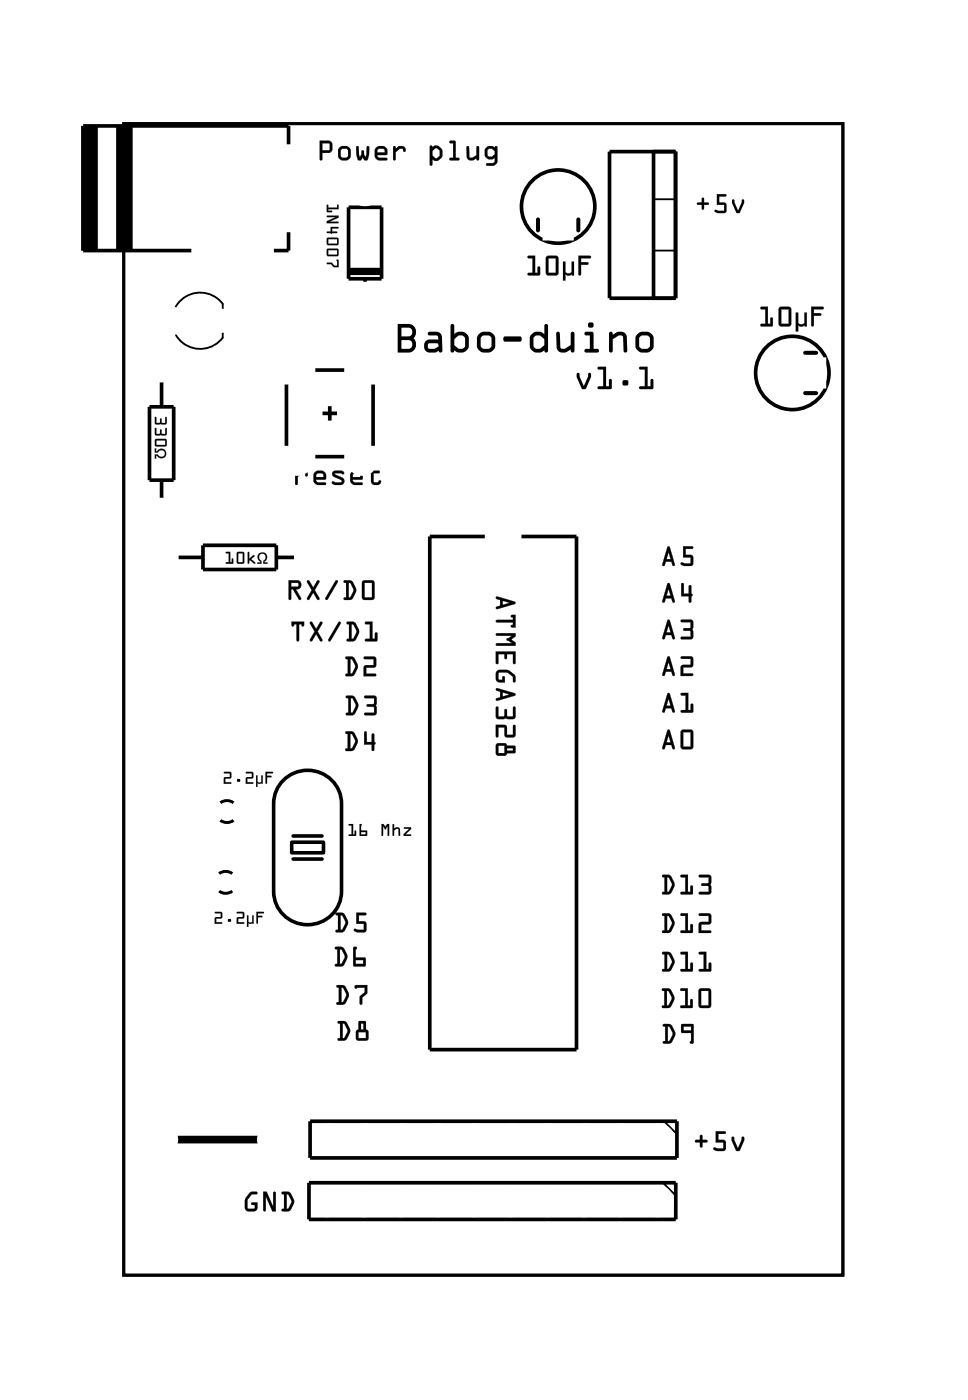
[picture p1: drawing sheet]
<svg xmlns="http://www.w3.org/2000/svg" width="67mm" height="97mm" viewBox="0 0 67 97" stroke-linecap="round" stroke-linejoin="round" font-family="sans-serif">
<path d="M8.6 8.6h49.8v79.8h-49.8zM15.3 56.9a.73 .73 0 0 0 .9 0M15.3 55.6a.73 .73 0 0 1 .9 0M15.2 61.8a.73 .73 0 0 0 .9 0M15.2 60.5a.73 .73 0 0 1 .9 0" fill="none" stroke="#000" stroke-width=".2"/>
<path d="M8.6 8.6h49.8v79.8h-49.8z" fill="none" stroke="#000" stroke-width=".07"/>
<g fill="none" stroke="#000" stroke-width=".25">
<path d="M5.9 8.7v8.7M6 8.7v8.7M6.1 8.7v8.7M6.3 8.7v8.7M6.4 8.7v8.7M6.5 8.7v8.7M6.6 8.7v8.7M8.2 8.7v8.7M8.3 8.7v8.7M8.4 8.7v8.7M8.6 8.7v8.7M8.7 8.7v8.7"/>
<path d="M8.8 8.7v8.7M8.9 8.7v8.7M9.1 8.7v8.7M20 10v-1.3h-14.2v8.7h7.4M20 16.1v1.3h-1M24.1 14.4h2.3v4.9h-2.3zM25.3 14.2v.2M25.3 19.3v.3M42.2 10.5h4.6v10.2h-4.6zM45.3 10.5v10.2M10.4 28.2h1.6v5.1h-1.6zM11.2 26.4v1.8"/>
<path d="M11.2 33.3v1.3M12.2 38.6h1.9M14.1 37.8h5v1.7h-5zM19.1 38.6h1.4M19.8 26.6v4.3M21.8 31.6h2M21.8 25.6h2M22.3 28.6h1M22.8 28.1v1M25.8 26.6v4.3M33.6 37.2h-3.8v35.5h10.1v-35.5h-3.8M19.5 54.2a2.36 2.36 0 0 1 2.6-.7 2.36 2.36 0 0 1 1.5 2.2v6.1a2.35 2.35 0 0 1-2.3 2.3 2.35 2.35 0 0 1-2.4-2.3v-6.1l.1-.5z"/>
<path d="M20.2 58.4h2.2v.7h-2.2zM20.3 59.5h2M20.3 57.9h2M21.5 77.7h25.4v2.5h-25.4zM21.4 82h25.4v2.5h-25.4z"/>
<circle cx="38.6" cy="14.3" r="2.54"/>
<circle cx="54.9" cy="25.8" r="2.54"/>
</g>
<path d="M37.3 15.2v.8M40 15.2v.8M55.8 27.2h.7M55.8 24.4h.7" fill="none" stroke="#000" stroke-width=".28"/>
<path d="M45.3 13.8h1.5M45.3 17.4h1.5M12.2 21.3a1.95 1.95 0 0 1 3.2-.2v.3M15.4 23.1v.3a1.95 1.95 0 0 1-3.2-.2M46 77.7l.9 .9M45.9 82l.9 .8" fill="none" stroke="#000" stroke-width=".13"/>
<g fill="#000">
<path d="M10.7 31.1h.1v.2a.35 .35 0 0 1 .6-.1 .35 .35 0 0 1-.1 .6l-.5-.2v.2h-.1v-.3h.2a.25 .25 0 0 0 .4 .1 .25 .25 0 0 0 0-.4 .25 .25 0 0 0-.4 .2h-.2zM17.9 38.4a.36 .36 0 0 1 .6 .1 .36 .36 0 0 1-.2 .5h.2v.1h-.3v-.2a.25 .25 0 0 0 .2-.4 .25 .25 0 0 0-.4 0 .25 .25 0 0 0 .1 .4v.2h-.3v-.1h.2l-.2-.3z"/>
<path d="M22.1 9.7l.7 .1 .2 .2-.1 .5-.6 .1v.4a.1 .1 0 0 1-.1 .1 .1 .1 0 0 1-.1-.1zM22.1 9.8l.1 1.2v.1l.1-.1v-.4l.6-.1 .1-.5-.2-.2zM22.3 9.9v.5h.5v-.4zM22.3 9.9h.5v.5h-.5zM23.4 10.6a.51 .51 0 0 1 1 0 .51 .51 0 0 1-1 0zM23.4 10.6a.5 .5 0 0 0 1 0 .5 .5 0 0 0-1 0zM23.6 10.4v.5h.1h.4l-.1-.5-.3-.1zM23.6 10.4l.4-.1 .1 .1v.4l-.1 .1h-.3h-.1zM24.7 10.1l.1 .1 .1 .7 .1-.4a.1 .1 0 0 1 .1-.1 .1 .1 0 0 1 .1 .1l.1 .4 .1-.7a.1 .1 0 0 1 .1-.1 .1 .1 0 0 1 .1 .1l-.1 .9h-.3l-.1-.2-.1 .2h-.1l-.2-.4zM24.7 10.2v.5l.1 .4h.2l.1-.2 .1 .2h.2l.1-.3v-.6h-.1l-.1 .7-.2-.5-.2 .5-.1-.7zM26 10.2l.3-.1h.3l.1 .1 .1 .2v.3h-.7l.2 .2h.4a.1 .1 0 0 1 .1 .1 .1 .1 0 0 1-.1 .1h-.5l-.2-.1-.1-.2zM26 10.3v.5v.2l.2 .1h.6v-.1l-.6-.1-.1-.1v-.1h.7v-.3l-.1-.2-.1-.1h-.3zM26.2 10.4l-.1 .2h.5l-.1-.3zM26.2 10.4l.3-.1 .2 .3h-.6zM27.2 10.1h.2v.2l.2-.2a.33 .33 0 0 1 .4 0 .33 .33 0 0 1 .1 .4 .14 .14 0 0 1-.2 0 .14 .14 0 0 1 0-.2h-.2l-.3 .2v.5a.1 .1 0 0 1-.1 .1 .1 .1 0 0 1-.1-.1zM27.3 10.2v.9h.1v-.6l.3-.2h.2l.1 .2a.23 .23 0 0 0 .1-.2 .23 .23 0 0 0-.3-.2h-.2l-.2 .2v-.1zM29.8 10.1h.1v.1l.2-.1h.2l.3 .2v.2a.5 .5 0 0 1-.2 .6l-.3 .1-.2-.2v.4a.1 .1 0 0 1-.1 .1 .1 .1 0 0 1 0-.1zM29.8 10.1v1.3v.1l.1-.1v-.4l.2 .1h.3l.2-.2v-.4l-.3-.4h-.2l-.2 .1v-.1zM30.1 10.3l-.1 .2-.1 .2 .3 .3 .2-.2v-.3l-.2-.2zM30.1 10.3h.2l.2 .2v.3l-.3 .2-.3-.2v-.3zM31.1 9.8h.5v1.1h.1a.1 .1 0 0 1 .1 .1 .1 .1 0 0 1-.1 .1h-.5a.1 .1 0 0 1-.1-.1 .1 .1 0 0 1 .1-.1h.2v-1h-.2zM31.1 9.8l.1 .1h.2v1l-.2 .1-.1 .1h.7v-.1l-.3-.1v-1.1zM32.3 10.1l.2 .1v.7h.1l.4-.1v-.6a.1 .1 0 0 1 .1-.1 .1 .1 0 0 1 .1 .1v.8a.11 .11 0 0 1-.2 .1 .1 .1 0 0 1 0-.1 .39 .39 0 0 1-.7-.1zM32.3 10.2v.7a.32 .32 0 0 0 .5 .2l.2-.2 .1 .2h.1v-.9h-.2v.6l-.4 .1h-.1v-.7zM33.6 10.2l.3-.1h.2l.2 .1a.1 .1 0 0 1 0-.1 .1 .1 0 0 1 .1 .1v1.1l-.2 .2h-.5a.1 .1 0 0 1-.1-.1 .1 .1 0 0 1 .1-.1h.5l.1-.4-.3 .1-.3-.1-.1-.2zM33.7 10.2l-.1 .2v.4l.3 .2 .4-.1v.3l-.1 .1h-.5v.1l.4 .1 .2-.1 .1-.2v-1v-.1a.2 .2 0 0 1-.4 0zM33.8 10.4v.3l.1 .1 .2 .1 .1-.2v-.3l-.1-.1zM33.8 10.4l.3-.1 .2 .2v.2l-.2 .2h-.3l-.1-.2z"/>
<path d="M22.1 9.8h.7l.2 .2-.1 .5-.6 .1v.4l-.1 .1-.1-.1zM22.3 9.9v.5h.5v-.4zM23.4 10.6a.5 .5 0 0 1 1 0 .5 .5 0 0 1-1 0zM23.6 10.4v.5h.1h.3l.1-.1v-.4l-.1-.1zM24.7 10.1l.1 .1 .1 .7 .2-.5 .2 .5 .1-.7 .1-.1 .1 .1a.95 .95 0 0 1-.2 .9h-.2l-.1-.2-.1 .2h-.2a.95 .95 0 0 1-.1-.9zM26 10.3l.3-.2h.3l.1 .1 .1 .2v.3l-.7 .1 .1 .1h.6v.2h-.6l-.2-.1v-.2zM26.2 10.4l-.1 .2h.5l-.1-.3zM27.2 10.1h.2v.2l.2-.2a.33 .33 0 0 1 .3 .1 .33 .33 0 0 1 .2 .3 .12 .12 0 0 1-.2 0 .12 .12 0 0 1 0-.2h-.2l-.3 .2v.6h-.1zM29.8 10.1h.1v.1l.2-.1h.2l.3 .3a.54 .54 0 0 1-.4 .8l-.3-.2v.4h-.1zM30.1 10.3l-.2 .2v.3l.3 .2 .2-.2 .1-.3-.3-.2zM31.1 9.8h.4l.1 1.1 .2 .1v.1h-.7l.1-.2h.2v-1h-.2zM32.3 10.1l.2 .1v.7h.1l.4-.1v-.6l.1-.1v1h-.1v-.1a.38 .38 0 0 1-.4 .1 .38 .38 0 0 1-.3-.2zM33.6 10.3l.3-.2 .4 .1v-.1l.1 .1v1l-.2 .3-.5-.1v-.1h.5l.1-.4-.3 .1-.3-.1-.1-.2zM33.8 10.4l-.1 .3 .1 .2h.3l.2-.2v-.2l-.2-.2z"/>
<path d="M22.6 14.2h.1v.2h.6l.1-.2v.3h-.7v.1l.3 .1h-.3zM22.6 15l.8-.1v.2l-.6 .3h.6l-.8 .1v-.2l.7-.3h-.6zM22.9 15.7h.5v.1h-.4v.2h.3v.1l-.4 .1-.3-.1 .1-.1h.2zM22.7 16.5h.7v.4l-.7 .1zM22.7 16.6v.3h.6v-.3zM22.7 17.3l.7-.1v.5h-.7zM22.7 17.3v.3h.6v-.3zM22.6 18.2h.4l.2 .2h.1v-.4h.1v.5h-.3l-.2-.2h-.2z"/>
<path d="M22.6 14.2h.1v.2h.6v-.2h.1l.1 .3h-.8v.1h.3v.1h-.3zM22.6 14.2l.1 .5h.3l-.3-.1v-.1h.7v-.3l-.1 .2h-.6v-.2zM22.6 15l.9-.1v.2l-.7 .3h.6l-.8 .1v-.2l.7-.2h-.6zM22.6 15h.1h.6l-.7 .3v.2l.8-.1h-.6l.6-.3v-.2zM22.9 15.7h.5v.1h-.4v.2h.3v.1l-.4 .1-.3-.1 .1-.1h.2zM22.9 15.7v.3l-.2 .1h-.1l.3 .1 .4-.1-.3-.1v-.2h.4v-.1zM22.7 16.5h.7v.4l-.1 .1h-.6l-.1-.1zM22.7 16.5v.5l.7-.1v-.4zM22.7 16.6v.3h.6v-.3zM22.7 16.6h.6v.3h-.6zM22.7 17.3l.7-.1v.5l-.1 .1h-.6l-.1-.2zM22.7 17.3v.4h.7v-.5zM22.7 17.3v.3h.6v-.3zM22.7 17.3h.6v.4h-.6zM22.6 18.2h.4l.2 .2h.1v-.4h.1l.1 .5h-.4l-.2-.2h-.2zM22.6 18.2l.1 .1h.2l.2 .2h.3v-.5h-.1v.4h-.2l-.1-.2z"/>
<path d="M36.5 17.7h.6l-.1 1.2h.2v-.3a.1 .1 0 0 1 .1-.1 .1 .1 0 0 1 .1 .1v.5h-.8a.1 .1 0 0 1-.1-.1 .1 .1 0 0 1 .1-.1h.3v-1h-.3zM36.6 17.8v.1h.3v1h-.3l-.1 .1 .8 .1v-.6h-.1v.4h-.2v-1.2zM37.8 17.8l.7-.1 .2 .1v1.1l-.1 .2h-.6l-.2-.1zM37.9 17.8l-.1 1.2 .2 .1h.6l.1-.2-.1-1.1-.1-.1zM38 17.9v1h.5v-1zM38 17.9h.5v1h-.5zM39 18.1h.2v.7a.29 .29 0 0 0 .4 0v-.7h.2v1h-.2v-.1a.27 .27 0 0 1-.5 0l.1 .4h-.2zM39 18.1v1.3h.1v-.4a.29 .29 0 0 0 .5 0v.1h.1v-1h-.1v.8a.3 .3 0 0 1-.5 0v-.8zM40 17.7h.8a.1 .1 0 0 1 .1 .1 .1 .1 0 0 1-.1 .1h-.6v.3h.5a.1 .1 0 0 1 .1 .1 .1 .1 0 0 1-.1 .1l-.5-.1v.7a.1 .1 0 0 1-.1 .1 .1 .1 0 0 1-.1-.1zM40.1 17.7v1.3v.1l.1-.1v-.7h.5v-.1h-.5v-.3h.6l.1-.1-.1-.1z"/>
<path d="M36.6 17.8l.4-.1v1.2h.2v-.4h.1v.6l-.8-.1 .1-.1h.3v-1h-.3zM37.8 17.8l.7-.1 .2 .1v1.1l-.1 .2h-.6l-.2-.1zM38 17.9v1h.5v-1zM39 18.1h.1v.8a.3 .3 0 0 0 .5 0v-.8h.1v1h-.1v-.1a.28 .28 0 0 1-.5 0v.4h-.1zM40.1 17.7h.7l.1 .1-.1 .1h-.6v.3h.5l.1 .1h-.1h-.5v.7l-.1 .1v-.1z"/>
<path d="M48.3 14.1l.3-.1v-.3h.1l.1 .3h.2l.1 .1-.1 .1h-.2l-.1 .3h-.1v-.3h-.3zM48.3 14.1v.1h.3v.3h.1l.1-.3h.2l.1-.1-.1-.1h-.2l-.1-.3h-.1v.3zM49.6 13.5h.7v.1h-.5v.4h.4l.1 .1v.5l-.1 .2h-.5l-.2-.1 .1-.2 .5 .1v-.4h-.5zM49.6 13.5v.7h.5v.4l-.5-.1a.14 .14 0 0 0-.1 .2 .16 .16 0 0 0 .3 .1h.3l.2-.1v-.6l-.1-.1h-.4v-.4h.4l.1-.1h-.1zM50.7 13.8l.2 .1 .2 .7 .3-.7h.1v.2l-.3 .7-.2-.1-.3-.6zM50.7 13.8v.3l.3 .6 .2 .1 .3-.7v-.2h-.1l-.3 .7-.3-.7z"/>
<path d="M48.3 14.1l.3-.1v-.3h.1l.1 .3h.2l.1 .1-.1 .1h-.2l-.1 .3h-.1v-.3h-.3zM49.6 13.5h.6h.1l-.1 .1h-.4v.4h.4l.1 .1v.6l-.2 .1h-.3a.16 .16 0 0 1-.3-.1 .15 .15 0 0 1 .1-.2l.5 .1v-.4h-.5zM50.7 13.8l.2 .1 .2 .7 .3-.7h.1v.2l-.3 .7-.2-.1-.3-.6z"/>
<path d="M10.7 31.1h.1v.2l.3-.2 .3 .1a.34 .34 0 0 1 0 .5 .34 .34 0 0 1-.5-.1h-.1v.2h-.1v-.3h.2a.25 .25 0 0 0 .4 .1 .25 .25 0 0 0 0-.3l-.2-.1-.2 .2h-.2zM10.7 31.1v.3h.2a.25 .25 0 0 1 .4-.2 .25 .25 0 0 1 .1 .4l-.3 .1-.2-.2h-.2v.3h.1v-.2a.5 .5 0 0 0 .6 .1 .33 .33 0 0 0 0-.5 .33 .33 0 0 0-.4 0l-.2 .1v-.2z"/>
<path d="M10.7 28.9h.1v.4h.3v-.3l.1 .3h.2v-.4h.1v.4l-.7 .1zM10.7 29.7h.1v.4h.3v-.3l.1 .3h.2v-.4h.1v.4l-.7 .1zM10.8 30.4h.7v.5h-.7zM10.8 30.5v.3h.6v-.3z"/>
<path d="M10.7 28.9h.1v.4h.3v-.3l.1 .3h.2v-.4h.1v.5h-.1h-.6zM10.7 28.9l.1 .5 .7-.1v-.4l-.1 .4h-.2l-.1-.3v.3h-.3v-.4zM10.7 29.7h.1v.4h.3v-.3l.1 .3h.2v-.4l.1-.1v.5l-.1 .1h-.6zM10.7 29.7l.1 .5 .7-.1v-.4l-.1 .4h-.2l-.1-.3v.3h-.3v-.4zM10.7 30.4h.8v.5h-.1h-.6l-.1-.1zM10.8 30.4v.5h.7v-.5zM10.8 30.5v.3h.6v-.3zM10.8 30.5h.6v.3h-.6z"/>
<path d="M15.6 38.3l.3-.1v.8h.1v-.3h.1v.4l-.5-.1h.1h.1v-.7h-.1zM15.6 38.3h.1h.1v.7h-.2l.5 .1v-.4v.3h-.2v-.8zM16.4 38.3l.4-.1 .1 .1v.7v.1l-.5-.1zM16.4 38.3v.7l.4 .1 .1-.8zM16.5 38.3v.7h.3v-.7zM16.5 38.3h.3v.7h-.3zM17.2 38.3h.1v.4l.2-.2h.1l-.2 .2 .3 .3-.1 .1-.3-.3-.1 .3v-.1zM17.2 38.3v.7l.1-.2 .3 .3 .1-.1-.3-.3 .2-.2-.3 .2v-.4z"/>
<path d="M15.6 38.3l.3-.1v.8h.1l.1-.3v.4l-.5-.1h.2v-.7h-.1zM16.4 38.3h.5l-.1 .8-.4-.1zM16.5 38.3v.7h.3v-.7zM17.2 38.3h.1v.4l.3-.2-.2 .2 .3 .3-.1 .1-.3-.3-.1 .3v-.1z"/>
<path d="M17.9 38.4a.34 .34 0 0 1 .5 0 .34 .34 0 0 1-.1 .5v.1h.2v.1h-.3v-.2a.25 .25 0 0 0 .2-.4 .25 .25 0 0 0-.4-.1l-.1 .3 .2 .2v.2h-.3v-.1h.2l-.2-.3zM17.9 38.4l-.1 .3 .2 .3h-.2v.1h.3v-.2a.25 .25 0 0 1-.1-.4 .25 .25 0 0 1 .3-.1l.1 .3-.2 .2v.2h.3v-.1h-.2a.5 .5 0 0 0 .1-.6 .36 .36 0 0 0-.5 0z"/>
<path d="M20.5 32.6h.1v.2l.2-.2a.33 .33 0 0 1 .4 0 .33 .33 0 0 1 .1 .4 .14 .14 0 0 1-.2 0 .14 .14 0 0 1 0-.2h-.2l-.3 .2v.5a.1 .1 0 0 1-.1 .1 .1 .1 0 0 1-.1-.1zM20.5 32.6v1l.1-.1v-.5l.3-.2h.2l.2 .2a.23 .23 0 0 0 0-.3 .23 .23 0 0 0-.3-.1h-.2l-.2 .2v-.2zM21.8 32.7l.2-.1h.3l.2 .1 .1 .2v.3h-.7l.1 .2h.5a.1 .1 0 0 1 .1 .1 .1 .1 0 0 1-.1 .1h-.5l-.2-.1-.1-.2zM21.8 32.8l-.1 .5 .1 .2 .2 .1h.5v-.2h-.5l-.1-.1v-.1h.6l.1-.3-.1-.2-.2-.1h-.3zM21.9 32.9v.2h.5l-.1-.3zM21.9 32.9l.4-.1 .1 .3h-.5zM23.1 32.7v-.1a.71 .71 0 0 1 .7 .1 .12 .12 0 0 1 0 .2 .12 .12 0 0 1-.2-.1h-.4l.5 .3a.28 .28 0 0 1 .1 .3 .28 .28 0 0 1-.2 .2l-.6-.1a.12 .12 0 0 1 .1-.1 .12 .12 0 0 1 .1 0h.4l.1-.1-.6-.3-.1-.2zM23.1 32.7l-.1 .1 .1 .2 .6 .3-.1 .1h-.6v.1l.2 .1h.5l.1-.2-.1-.3-.5-.3h.4a.11 .11 0 0 0 .2 .1 .1 .1 0 0 0 0-.2l-.2-.1zM24.3 32.7l.3-.1h.3l.1 .1 .1 .2v.3h-.7l.1 .2h.5a.1 .1 0 0 1 .1 .1 .1 .1 0 0 1-.1 .1h-.5l-.2-.1-.1-.2zM24.3 32.8v.5v.2l.2 .1h.6v-.2h-.6l-.1-.1v-.1h.7v-.3l-.1-.2-.1-.1h-.3zM24.5 32.9l-.1 .2h.5l-.1-.3zM24.4 32.9l.4-.1 .2 .3h-.6zM25.7 32.3l.2 .1v.2h.3a.1 .1 0 0 1 .1 .1 .1 .1 0 0 1-.1 .1h-.3v.6h.2l.2-.1h.1a.21 .21 0 0 1 0 .2 .21 .21 0 0 1-.3 .1h-.3l-.1-.2v-.6h-.1a.1 .1 0 0 1-.1-.1 .1 .1 0 0 1 .1-.1h.1zM25.7 32.4v.2l-.2 .1 .2 .1v.5a.37 .37 0 0 0 .3 .3 .37 .37 0 0 0 .4-.2l-.1-.1-.1 .1h-.3v-.6h.3l.1-.1-.1-.1h-.3v-.2z"/>
<path d="M20.5 32.6h.1v.2l.2-.2a.33 .33 0 0 1 .4 0 .33 .33 0 0 1 .1 .4 .12 .12 0 0 1-.2 0 .12 .12 0 0 1 0-.2h-.2l-.3 .2v.6h-.1zM21.8 32.7l.2-.1h.3l.2 .1 .1 .2v.3l-.7 .1 .1 .1h.5l.1 .2h-.6l-.2-.1-.1-.2zM21.9 32.9v.2h.5l-.1-.3zM23.1 32.7l.5-.1 .2 .1a.12 .12 0 0 1-.1 .2 .12 .12 0 0 1-.1-.1h-.4l.5 .3a.27 .27 0 0 1 .1 .3 .27 .27 0 0 1-.2 .2h-.5l-.1-.1v-.1h.6l.1-.1-.6-.3-.1-.2zM24.3 32.7l.3-.1h.3l.1 .1 .1 .2v.3l-.7 .1 .1 .1h.6v.2h-.6l-.2-.1-.1-.2zM24.5 32.9l-.1 .2h.5l-.1-.3zM25.7 32.3l.2 .1v.2h.3l.1 .1-.1 .1h-.3v.6h.3l.1-.1h.1a.35 .35 0 0 1-.4 .3 .35 .35 0 0 1-.3-.3v-.5l-.2-.1 .2-.1z"/>
<path d="M27.5 22.4h.8a.58 .58 0 0 1 .5 .4 .58 .58 0 0 1-.2 .6 .58 .58 0 0 1 .2 .6 .58 .58 0 0 1-.5 .4h-.8zM27.5 22.4v2h.8a.57 .57 0 0 0 .5-.4 .57 .57 0 0 0-.2-.6 .58 .58 0 0 0 .2-.6 .58 .58 0 0 0-.5-.3zM27.8 23.6v.6h.5a.31 .31 0 0 0 .3-.3 .31 .31 0 0 0-.3-.3zM27.8 23.6h.5a.31 .31 0 0 1 .3 .3 .31 .31 0 0 1-.3 .3h-.5zM27.8 22.7v.6h.5a.3 .3 0 0 0 .3-.3 .3 .3 0 0 0-.3-.3zM27.8 22.7h.5a.31 .31 0 0 1 .3 .3 .31 .31 0 0 1-.3 .3h-.5zM29.7 23h.5a.38 .38 0 0 1 .4 .4v.9a.13 .13 0 0 1-.1 .1 .13 .13 0 0 1-.1-.1l-.2 .1h-.5a.46 .46 0 0 1-.3-.4 .46 .46 0 0 1 .3-.5h.6v-.2l-.1-.1h-.5zM29.7 23v.2h.5l.1 .1v.2h-.6a.46 .46 0 0 0-.3 .5 .46 .46 0 0 0 .3 .4h.5l.2-.1a.13 .13 0 0 0 .1 .1 .13 .13 0 0 0 .1-.1v-.9a.38 .38 0 0 0-.4-.4zM29.7 23.8l-.1 .2 .1 .2h.4l.3-.2-.1-.2zM29.7 23.8h.6l.1 .2-.3 .2h-.4l-.1-.2zM31.2 22.5h.2l.1 .6a.67 .67 0 0 1 .6-.1l.2 .2a1.02 1.02 0 0 1 .2 .8l-.3 .3a.59 .59 0 0 1-.7 0 .13 .13 0 0 1-.2 .1 .13 .13 0 0 1-.1-.1zM31.2 22.5v1.8a.13 .13 0 0 0 .1 .1 .13 .13 0 0 0 .2-.1 .6 .6 0 0 0 .8 0l.2-.3a1.02 1.02 0 0 0-.2-.8l-.2-.2a.67 .67 0 0 0-.6 .2l-.1-.7zM31.5 23.5v.5l.3 .2h.2l.2-.1v-.7l-.1-.1h-.3zM31.5 23.5l.3-.2h.3l.1 .1v.7l-.2 .1h-.2l-.3-.2zM33.1 23.2l.4-.2h.4l.3 .2a1.02 1.02 0 0 1 .1 .8l-.1 .2-.3 .2h-.5l-.2-.1a1.06 1.06 0 0 1-.2-.9zM33.1 23.2l-.1 .2a1.05 1.05 0 0 0 .2 .9l.2 .1h.5l.3-.2 .1-.2a1.02 1.02 0 0 0-.1-.8l-.4-.2a.64 .64 0 0 0-.7 .2zM33.3 23.4v.7l.2 .1 .4-.1 .1-.1v-.6l-.2-.2h-.3zM33.3 23.4l.2-.2h.3l.2 .2v.6l-.1 .1-.4 .1-.2-.1zM34.9 23.3h1.1a.19 .19 0 0 1 .1 .2 .19 .19 0 0 1-.1 .2h-1.1v-.2zM34.9 23.3v.2v.2h1.1a.19 .19 0 0 0 .1-.2 .19 .19 0 0 0-.1-.2zM36.8 23.2l.4-.2h.3l.2 .2v-.6a.13 .13 0 0 1 .1-.2 .13 .13 0 0 1 .1 .2v1.7a.13 .13 0 0 1-.1 .1 .13 .13 0 0 1-.1-.1l-.4 .1h-.2l-.3-.1a1.07 1.07 0 0 1-.1-1zM36.8 23.2l-.1 .1a1.07 1.07 0 0 0 .1 1l.3 .1h.2l.4-.1a.13 .13 0 0 0 .1 .1 .13 .13 0 0 0 .1-.1v-1.7a.13 .13 0 0 0-.1-.1 .13 .13 0 0 0-.1 .1v.6l-.2-.2h-.3zM37 23.4v.6l.1 .2h.3l.3-.3v-.4l-.3-.2-.3-.1zM37 23.4l.1-.2 .3 .1 .3 .2v.4l-.3 .3h-.3l-.1-.2zM38.5 23l.3 .1v1l.1 .1h.2l.4-.3v-.8a.13 .13 0 0 1 .1-.1 .13 .13 0 0 1 .2 .1v1.2a.13 .13 0 0 1-.2 .1 .13 .13 0 0 1-.1-.1v-.1a.57 .57 0 0 1-1-.1zM38.5 23v1.1a.46 .46 0 0 0 .8 .3l.2-.2v.1a.13 .13 0 0 0 .1 .1 .13 .13 0 0 0 .2-.1v-1.2a.13 .13 0 0 0-.2-.1 .13 .13 0 0 0-.1 .1v.8l-.4 .3h-.2l-.1-.1v-1zM40.5 23h.6v1.2h.2a.13 .13 0 0 1 .2 .1 .13 .13 0 0 1-.2 .1h-.7a.13 .13 0 0 1-.1-.1 .13 .13 0 0 1 .1-.1h.2v-1h-.3zM40.5 23v.2h.3v1h-.2a.13 .13 0 0 0-.1 .1 .13 .13 0 0 0 .1 .1h.7a.13 .13 0 0 0 .2-.1 .13 .13 0 0 0-.2-.1h-.2v-1.2zM40.7 22.5a.2 .2 0 0 1 .4 0 .2 .2 0 0 1-.4 0zM40.7 22.5a.2 .2 0 0 0 .4 0 .2 .2 0 0 0-.4 0zM42.2 23h.2v.2a.57 .57 0 0 1 1 .2v.9a.13 .13 0 0 1-.1 .1 .13 .13 0 0 1-.1-.1l-.1-.9-.1-.2h-.2l-.4 .3v.8a.13 .13 0 0 1-.1 .1 .13 .13 0 0 1-.1-.1zM42.2 23v1.3a.13 .13 0 0 0 .1 .1 .13 .13 0 0 0 .1-.1v-.8l.4-.3h.2l.1 .2 .1 .9a.13 .13 0 0 0 .1 .1 .13 .13 0 0 0 .1-.1v-.9a.46 .46 0 0 0-.7-.4l-.3 .2v-.2zM44.1 23.2l.4-.2h.4l.2 .2a1.02 1.02 0 0 1 .2 .8l-.1 .2-.3 .2h-.5l-.3-.1a1.06 1.06 0 0 1-.1-.9zM44.1 23.2l-.1 .2a1.05 1.05 0 0 0 .1 .9l.3 .1h.5l.3-.2 .1-.2a1.02 1.02 0 0 0-.2-.8l-.3-.2a.64 .64 0 0 0-.7 .2zM44.3 23.4v.7l.2 .1 .4-.1 .1-.1v-.6l-.2-.2h-.4zM44.3 23.4l.1-.2h.4l.2 .2v.6l-.1 .1-.4 .1-.2-.1z"/>
<path d="M27.5 22.4h.8a.57 .57 0 0 1 .5 .4 .57 .57 0 0 1-.2 .6 .57 .57 0 0 1 .2 .6 .57 .57 0 0 1-.5 .4h-.8zM27.8 23.6v.6h.5a.31 .31 0 0 0 .3-.3 .31 .31 0 0 0-.3-.3zM27.8 22.7v.6h.5a.31 .31 0 0 0 .3-.3 .31 .31 0 0 0-.3-.3zM29.7 23h.5a.38 .38 0 0 1 .4 .4v.9a.13 .13 0 0 1-.1 .1 .13 .13 0 0 1-.1-.1l-.2 .1h-.5a.46 .46 0 0 1-.3-.4 .46 .46 0 0 1 .3-.5h.6v-.2l-.1-.1h-.5zM29.7 23.8l-.1 .2 .1 .2h.4l.3-.2-.1-.2zM31.2 22.5h.2l.1 .7a.67 .67 0 0 1 .6-.2l.2 .2a1.02 1.02 0 0 1 .2 .8l-.2 .2a.58 .58 0 0 1-.8 .1 .13 .13 0 0 1-.2 .1 .13 .13 0 0 1-.1-.1zM31.5 23.5v.5l.3 .2h.2l.2-.1v-.7l-.1-.1h-.3zM33.1 23.2l.1-.1a.64 .64 0 0 1 .6-.1l.4 .2a1.02 1.02 0 0 1 .1 .8l-.1 .2-.3 .2h-.5l-.2-.1a1.05 1.05 0 0 1-.2-.9zM33.3 23.4v.7l.2 .1 .4-.1 .1-.1v-.6l-.2-.2h-.3zM34.9 23.3h1.1a.19 .19 0 0 1 .1 .2 .19 .19 0 0 1-.1 .2h-1.1v-.2zM36.8 23.2a.58 .58 0 0 1 .7-.2l.2 .2v-.6a.13 .13 0 0 1 .1-.2 .13 .13 0 0 1 .1 .2v1.7a.13 .13 0 0 1-.1 .1 .13 .13 0 0 1-.1-.1l-.4 .1h-.2l-.3-.1a1.07 1.07 0 0 1-.1-1zM37 23.4v.6l.1 .2h.3l.3-.3v-.4l-.3-.2-.3-.1zM38.5 23l.3 .1v1l.1 .1h.2l.4-.3v-.8a.13 .13 0 0 1 .1-.1 .13 .13 0 0 1 .2 .1v1.2a.13 .13 0 0 1-.2 .1 .13 .13 0 0 1-.1-.1v-.1a.55 .55 0 0 1-.5 .2 .55 .55 0 0 1-.5-.3zM40.5 23h.6v1.2h.2a.13 .13 0 0 1 .2 .1 .13 .13 0 0 1-.2 .1h-.7a.13 .13 0 0 1-.1-.1 .13 .13 0 0 1 .1-.1h.2v-1h-.3zM40.7 22.5a.2 .2 0 0 1 .4 0 .2 .2 0 0 1-.4 0zM42.2 23h.2v.2a.55 .55 0 0 1 .6-.2 .55 .55 0 0 1 .4 .4v.9a.13 .13 0 0 1-.1 .1 .13 .13 0 0 1-.1-.1l-.1-.9-.1-.2h-.2l-.4 .3v.8a.13 .13 0 0 1-.1 .1 .13 .13 0 0 1-.1-.1zM44.1 23.2l.1-.1a.64 .64 0 0 1 .6-.1l.3 .2a1.02 1.02 0 0 1 .2 .8l-.1 .2-.3 .2h-.5l-.3-.1a1.05 1.05 0 0 1-.1-.9zM44.3 23.4v.7l.2 .1 .4-.1 .1-.1v-.6l-.2-.2h-.4z"/>
<path d="M40 25.9h.1l.3 .9 .3-.9a.1 .1 0 0 1 .1-.1 .1 .1 0 0 1 .1 .1v.2l-.3 .8-.2 .1-.5-.9zM40 25.9l-.1 .2 .5 .9 .2-.1 .3-.8v-.2a.1 .1 0 0 0-.1-.1 .1 .1 0 0 0-.1 .1l-.3 .9-.3-.9zM41.4 25.4h.6v1.4h.2v-.4a.1 .1 0 0 1 .1-.1 .1 .1 0 0 1 .1 .1l-.1 .5-.8 .1a.1 .1 0 0 1-.1-.1 .1 .1 0 0 1 .1-.1h.3v-1.2h-.4zM41.4 25.4v.2h.4v1.2h-.3a.1 .1 0 0 0-.1 .1 .1 .1 0 0 0 .1 .1h.8l.1-.6a.1 .1 0 0 0-.1-.1 .1 .1 0 0 0-.1 .1v.4h-.2v-1.4zM43.1 26.4h.4v.3h-.4zM43.1 26.4v.3h.4v-.3zM44.3 25.4h.5v1.4h.2v-.4a.1 .1 0 0 1 .1-.1 .1 .1 0 0 1 .1 .1v.5l-.9 .1a.1 .1 0 0 1-.1-.1 .1 .1 0 0 1 .1-.1h.3v-1.2h-.3zM44.3 25.4v.2h.3v1.2h-.3a.1 .1 0 0 0 0 .1 .1 .1 0 0 0 0 .1h.9v-.6a.1 .1 0 0 0-.1-.1 .1 .1 0 0 0-.1 .1v.4h-.2v-1.4z"/>
<path d="M40 25.9h.1l.3 .9 .3-.9a.1 .1 0 0 1 .1-.1 .1 .1 0 0 1 .1 .1v.2l-.3 .8-.2 .1-.5-.9zM41.4 25.4h.6v1.4h.2v-.4a.1 .1 0 0 1 .1-.1 .1 .1 0 0 1 .1 .1l-.1 .6h-.8a.1 .1 0 0 1-.1-.1 .1 .1 0 0 1 .1-.1h.3v-1.2h-.4zM43.1 26.4h.4v.3h-.4zM44.3 25.4h.5v1.4h.2v-.4a.1 .1 0 0 1 .1-.1 .1 .1 0 0 1 .1 .1v.6h-.9a.1 .1 0 0 1-.1-.1 .1 .1 0 0 1 .1-.1h.3v-1.2h-.3z"/>
<path d="M46.2 37.9h.2l.3 1.2v.1h-.1l-.1-.3h-.4l-.1 .3h-.1zM46.2 37.9l-.3 1.2 .1 .1 .1-.3h.4l.1 .3h.1v-.1l-.3-1.2zM46.3 38.3l-.1 .4h.2zM46.3 38.2l.1 .6h-.3zM47.3 37.9h.6a.1 .1 0 0 1 .1 0 .1 .1 0 0 1-.1 .1h-.4v.5h.5v.6l-.2 .1-.6-.1a.1 .1 0 0 1-.1-.1 .1 .1 0 0 1 .2 0h.5v-.4h-.5zM47.3 37.9v.7h.5v.5l-.6-.1v.1l.2 .1h.5l.1-.2v-.4l-.1-.1h-.4v-.5h.4l.1-.1z"/>
<path d="M46.2 37.9h.2l.3 1.2v.1h-.1l-.1-.3h-.4l-.1 .3h-.1zM46.3 38.3l-.1 .4h.2zM47.3 37.9h.6h.1l-.1 .1h-.4v.5h.4l.1 .1v.5l-.2 .1h-.4a.15 .15 0 0 1-.2 0 .15 .15 0 0 1 .1-.2h.5v-.4h-.5z"/>
<path d="M52.7 21.3l.5-.1v1.2h.1v-.3a.1 .1 0 0 1 .1-.1 .1 .1 0 0 1 .1 .1v.5h-.8a.1 .1 0 0 1-.1-.1 .1 .1 0 0 1 .1-.1h.3v-1h-.3zM52.7 21.3v.1h.3v1.1h-.3v.1h.8v-.6l-.1 .1-.1 .4h-.1v-1.2zM54 21.3l.6-.1 .2 .2v1l-.1 .2h-.6l-.2-.1zM54 21.3l-.1 1.2 .2 .1h.6l.1-.2v-1l-.2-.1zM54.1 21.4v1h.5v-1zM54.1 21.4h.5v1.1h-.5zM55.1 21.7h.2v.7a.29 .29 0 0 0 .4 0v-.7h.2v.9h-.2v-.1a.27 .27 0 0 1-.4 0v.5h-.2zM55.1 21.7v1.3h.2v-.5a.29 .29 0 0 0 .4 0v.1h.2v-.9h-.2v.7a.3 .3 0 0 1-.4 0v-.7zM56.2 21.2h.8a.1 .1 0 0 1 .1 .1 .1 .1 0 0 1-.1 .1h-.6v.3h.4a.1 .1 0 0 1 .1 .1 .1 .1 0 0 1-.1 .1h-.4v.6a.1 .1 0 0 1-.1 .1 .1 .1 0 0 1-.1-.1zM56.2 21.3v1.2l.1 .1v-.1v-.6h.5l.1-.1-.1-.1h-.5v-.3h.7v-.1z"/>
<path d="M52.7 21.3h.5v1.1h.1v-.3l.2-.1v.6h-.8v-.2h.3v-1h-.3zM54 21.3h.6l.2 .1v1l-.1 .2h-.6l-.2-.1zM54.1 21.4v1h.5v-1zM55.1 21.7h.2v.7a.3 .3 0 0 0 .4 0v-.7h.2v.9h-.2v-.1a.28 .28 0 0 1-.4 0v.5h-.2zM56.2 21.3h.8v.1h-.6v.3h.4l.1 .1-.1 .1h-.4v.6l-.1 .1-.1-.1z"/>
<path d="M15.5 53.5l.5 .1v.3l-.4 .1v.2h.4v.1h-.5v-.4l.4-.1v-.2h-.4zM15.5 53.5v.1h.4v.3h-.4v.4h.5v-.1h-.4v-.3h.4v-.3zM16.4 54h.2v.2h-.2zM16.4 54v.2h.2v-.2zM17 53.5l.5 .1v.3l-.4 .1v.2h.4v.1h-.5v-.4l.4-.1v-.2h-.4zM17 53.5l.1 .1h.3v.3h-.3l-.1 .4h.5v-.1h-.4v-.3h.4v-.3zM17.7 53.7h.1v.5h.2h.1v-.5h.1v.6h-.4v.2h-.1zM17.7 53.7v.8h.1v-.3l.4 .1v-.6h-.1v.5h-.1h-.2v-.5zM18.4 53.5h.5l-.4 .1v.2h.3l-.3 .1-.1 .4zM18.4 53.5v.8l.1-.4 .3-.1h-.3v-.2l.4-.1z"/>
<path d="M15.5 53.5l.5 .1v.3l-.4 .1v.2h.4v.1h-.5v-.4l.4-.1v-.2h-.4zM16.4 54h.2v.2h-.2zM17 53.5l.5 .1v.3l-.4 .1v.2h.4v.1h-.5l.1-.4 .3-.1v-.2h-.3zM17.7 53.7h.1v.5h.2h.1v-.5h.1v.6h-.4v.2h-.1zM18.4 53.5h.5l-.4 .1v.2h.3l-.3 .1-.1 .4z"/>
<path d="M20 40.2h.6a.32 .32 0 0 1 .3 .4 .32 .32 0 0 1-.4 .2l.3 .6a.1 .1 0 0 1 0 .2 .1 .1 0 0 1-.1-.1l-.4-.7h-.1v.7a.1 .1 0 0 1-.1 .1 .1 .1 0 0 1-.1-.1zM20 40.2v1.4l.2-.1v-.7h.1l.4 .7h.1l-.3-.7a.31 .31 0 0 0 .4-.2 .31 .31 0 0 0-.3-.4zM20.2 40.4v.3l.5-.1-.1-.2zM20.2 40.4h.4l.1 .2-.5 .1zM21.3 40.2l.1 .1 .3 .4 .2-.4a.11 .11 0 0 1 .2-.1 .1 .1 0 0 1 0 .1l-.3 .6 .3 .5a.1 .1 0 0 1 0 .2 .11 .11 0 0 1-.2-.1l-.2-.4-.3 .4a.1 .1 0 0 1-.1 .1 .1 .1 0 0 1 0-.2l.3-.5-.3-.6zM21.3 40.2v.1l.3 .6-.3 .6h.1l.3-.4 .3 .4 .1 .1v-.2l-.3-.5 .3-.6h-.1l-.3 .4-.3-.4zM23.3 40.2h.1v.1l-.7 1.2a.1 .1 0 0 1-.1 .1 .11 .11 0 0 1-.1-.2zM23.2 40.3l-.7 1.1 .1 .2 .1-.1 .7-1.2-.1-.1zM23.8 40.2h.6l.3 .7-.3 .6-.5 .1a.1 .1 0 0 1-.1-.1 .1 .1 0 0 1 .1-.1h.1v-1h-.2zM23.8 40.2v.2h.2v1h-.1l-.1 .1 .5 .1 .3-.5v-.4l-.3-.4zM24.1 40.4l.1 1 .1-.1 .2-.4-.2-.5zM24.1 40.4h.2l.2 .5-.3 .5h-.1zM25.1 40.3l.7-.1 .1 .1v1.1l-.1 .2h-.6l-.1-.1zM25.1 40.3v1.2l.1 .1h.6l.1-.2v-1.1l-.1-.1zM25.2 40.4v1h.6v-1zM25.2 40.4h.6v1h-.6z"/>
<path d="M20 40.2h.6a.31 .31 0 0 1 .3 .4 .31 .31 0 0 1-.4 .2l.3 .7-.1 .1-.4-.8h-.1v.7l-.2 .1zM20.2 40.4v.3l.5-.1-.1-.2zM21.3 40.2l.1 .1 .3 .4 .3-.4h.1l-.3 .6 .3 .5v.2l-.1-.1-.3-.4-.3 .4h-.1l.3-.6zM23.3 40.2h.1v.1l-.7 1.2-.1 .1-.1-.2zM23.8 40.2l.5 .1a.8 .8 0 0 1 .1 1.1l-.1 .2-.5-.1v-.1h.2v-1h-.2zM24.1 40.4v1h.1l.3-.5-.2-.5zM25.1 40.3l.7-.1 .1 .1v1.1l-.1 .2h-.6l-.1-.1zM25.2 40.4v1h.6v-1z"/>
<path d="M20.2 43.1h.9v.2a.11 .11 0 0 1-.2 .1 .1 .1 0 0 1 0-.1h-.2v1.1a.1 .1 0 0 1-.1 .1 .1 .1 0 0 1-.1-.1v-1.1h-.1a.11 .11 0 0 1-.1 .1 .11 .11 0 0 1-.1 0zM20.2 43.1v.3l.2-.2h.1v1.2h.2v-1.2h.2l.1 .2 .1-.3zM21.5 43.1h.1l.3 .5 .3-.5a.1 .1 0 0 1 .1 0 .1 .1 0 0 1 0 .1l-.3 .6 .3 .5a.1 .1 0 0 1 0 .1 .1 .1 0 0 1-.1 0l-.3-.5-.3 .5a.1 .1 0 0 1-.1 0 .1 .1 0 0 1 0-.1l.3-.5-.3-.6zM21.5 43.1v.1l.3 .6-.3 .6h.1l.3-.5 .3 .5h.1v-.1l-.3-.5 .3-.7h-.1l-.3 .5-.3-.5zM23.5 43.1h.1v.1l-.7 1.2a.1 .1 0 0 1-.1 0 .1 .1 0 0 1-.1-.1zM23.4 43.1l-.7 1.2 .1 .1h.1l.7-1.2-.1-.1zM24 43.1h.6l.3 .7-.3 .6-.5 .1a.1 .1 0 0 1-.1-.1 .1 .1 0 0 1 .1-.1h.1v-1l-.2-.1zM24 43.1v.1h.2v1.1h-.1l-.1 .1h.5l.3-.5v-.3l-.3-.5zM24.3 43.3l.1 1 .1-.1 .2-.4-.2-.5zM24.3 43.2l.2 .1 .2 .5-.3 .5h-.1zM25.3 43.1h.5v1.2h.2v-.4a.1 .1 0 0 1 0-.1 .1 .1 0 0 1 .1 .1v.5l-.7 .1a.1 .1 0 0 1-.1-.1 .1 .1 0 0 1 .1-.1h.2v-1h-.3zM25.3 43.1v.1h.3v1.1h-.3v.1h.8v-.6l-.1 .1v.4h-.2v-1.2z"/>
<path d="M20.2 43.1h.9l-.1 .3h-.1v-.1h-.2v1.1h-.2v-1.1h-.1l-.1 .1h-.1zM21.5 43.1h.1l.3 .5 .3-.5h.1l-.3 .7 .3 .5v.1h-.1l-.3-.5-.3 .5h-.1l.3-.6zM23.5 43.1h.1v.1l-.7 1.2h-.1l-.1-.1zM24 43.1h.5a.8 .8 0 0 1 .1 1.2l-.1 .1h-.5v-.1h.2v-1l-.2-.1zM24.3 43.3v1h.1l.3-.5-.2-.5zM25.3 43.1h.5v1.2h.2v-.4l.1-.1v.6h-.8v-.1h.3v-1h-.3z"/>
<path d="M23.9 50.7h.6l.3 .7-.3 .6-.5 .1a.1 .1 0 0 1-.1-.1 .1 .1 0 0 1 .1-.1h.1v-1l-.2-.1zM23.9 50.7v.1h.2v1.1h-.1l-.1 .1h.5l.3-.5v-.3l-.2-.5zM24.3 50.9v1l.1-.1 .2-.4-.2-.5zM24.2 50.8l.2 .1 .2 .5-.3 .5h-.1zM25.2 50.7h.2v.7h.3v-.5a.1 .1 0 0 1 .1-.1 .1 .1 0 0 1 .1 .1v.5a.09 .09 0 0 1 .1 .1 .09 .09 0 0 1-.1 .1v.4a.1 .1 0 0 1-.1 .1 .1 .1 0 0 1-.1-.1v-.4h-.5zM25.2 50.7v.9h.5l.1 .4h.1v-.4l.1-.1-.1-.1v-.5h-.1l-.1 .5h-.3v-.7z"/>
<path d="M23.9 45.5h.6l.3 .7-.3 .6-.5 .1a.1 .1 0 0 1-.1-.1 .1 .1 0 0 1 .1-.1h.1v-1h-.2zM23.9 45.5v.1l.2 .1v1h-.1l-.1 .1h.5l.3-.4v-.4l-.2-.5zM24.3 45.7v1l.1-.1 .2-.4-.2-.5zM24.3 45.7h.1l.2 .5-.3 .5zM25.2 45.5h.7l.1 .1v.6l-.6 .1v.4h.6a.1 .1 0 0 1 .1 .1 .1 .1 0 0 1-.1 .1h-.8v-.8h.7v-.4h-.7zM25.2 45.5v.2h.7v.4h-.7v.8l.8-.1v-.1h-.7v-.4l.7-.1v-.6l-.1-.1z"/>
<path d="M23.9 50.7h.6a.8 .8 0 0 1 .1 1.2l-.2 .1h-.5v-.1h.2v-1l-.2-.1zM24.3 50.9v1l.3-.5-.2-.5zM25.2 50.7h.2v.7h.3v-.5h.2v.5l.1 .1-.1 .1v.4h-.2v-.4h-.5z"/>
<path d="M23.9 45.5h.6a.8 .8 0 0 1 .1 1.2l-.2 .1h-.5v-.1h.2v-1l-.2-.1zM24.3 45.7v1l.3-.5-.2-.5zM25.2 45.5h.7l.1 .1v.6l-.6 .1v.4h.6v.2h-.8v-.8h.7v-.4h-.7z"/>
<path d="M24 48.2h.5l.3 .7-.2 .6-.6 .1a.1 .1 0 0 1-.1-.1 .1 .1 0 0 1 .1-.1h.1v-1h-.1zM24 48.2v.1l.1 .1v1h-.1v.1h.4l.4-.4v-.4l-.3-.4zM24.3 48.4v1l.1-.1 .2-.4-.2-.5zM24.3 48.4h.1l.2 .5-.2 .5h-.1zM25.2 48.2h.7l.2 .2-.1 .5 .1 .6-.2 .1h-.6a.1 .1 0 0 1-.1-.1 .1 .1 0 0 1 .1-.1h.6v-.4h-.4a.1 .1 0 0 1-.1-.1 .1 .1 0 0 1 .1-.1h.4v-.4h-.6zM25.2 48.2l.1 .2h.6v.4h-.5v.1v.1h.5v.4h-.6l-.1 .1h.8l.1-.1-.1-.5 .1-.6-.2-.1z"/>
<path d="M24 48.2h.5a.8 .8 0 0 1 .1 1.2l-.2 .2-.4-.1v-.1h.1v-1h-.1zM24.3 48.4v1h.1l.2-.5-.2-.5zM25.2 48.2h.7l.2 .1-.1 .6 .1 .5-.1 .2-.8-.1 .1-.1h.6v-.4h-.5v-.1v-.1h.5v-.4h-.6z"/>
<path d="M24.1 57.1h.4l-.1 .7h.2v-.2v-.1v.4h-.5l.1-.1h.1v-.6h-.1zM24.2 57.1v.1h.1v.6l-.2 .1h.5v-.3v.2h-.2v-.7zM24.9 57.1h.2l-.1 .4 .4 .1v.3h-.5zM24.9 57.1v.8h.5v-.3h-.4v-.4zM25 57.7v.1h.3v-.1zM25 57.7h.3v.1h-.3zM26.4 57.1h.2l.1 .2 .1-.2h.2l-.1 .8h-.1v-.7l-.1 .3-.2-.2v.6h-.1zM26.4 57.1v.8h.1v-.7l.2 .3 .1-.3v.7h.1v-.8h-.1l-.1 .2-.1-.2zM27.2 57.1h.1v.3a.24 .24 0 0 1 .4 .1v.4h-.1v-.4l-.1-.1-.2 .1v.4h-.1zM27.2 57.1v.8h.1v-.4l.2-.1 .2 .5v-.5l-.2-.1-.2 .1v-.3zM28 57.3h.5v.2l-.4 .3h.3l.1 .1h-.5v-.1l.3-.4h-.3zM28 57.3v.1h.3l-.3 .4v.1h.5l-.1-.1h-.3l.4-.3v-.2z"/>
<path d="M24.1 57.1h.3v.7h.2v-.2v.3h-.5l.2-.1v-.6h-.1zM24.9 57.1h.2l-.1 .4 .4 .1v.3h-.5zM25 57.7v.1h.3v-.1zM26.4 57.1h.2l.1 .2 .1-.2h.1v.8h-.1v-.7l-.1 .3-.2-.2v.6h-.1zM27.2 57.1h.1v.3a.23 .23 0 0 1 .2-.1 .23 .23 0 0 1 .2 .2v.4h-.1l-.1-.5-.2 .1v.4h-.1zM28 57.3h.5v.2l-.4 .3h.3l.1 .1h-.5v-.1l.3-.4h-.3z"/>
<path d="M34.4 41.4l1.2 .3 .1 .1-1.3 .4v-.1l.2-.1v-.4l-.2-.1zM34.8 41.6v.3l.5-.1zM34.4 43h1.1v-.2h-.1v-.1l.3-.1v.9l-.3-.1v-.1h.1v-.2h-1.1zM34.4 43.9h1.3v.2l-.3 .2 .3 .2v.2h-1.4l.1-.1h1.1l-.3-.2a.1 .1 0 0 1-.1-.1 .1 .1 0 0 1 .1-.1l.3-.1h-1.1zM34.3 45.2h1.4v.8h-.2v-.7h-.4v.3l-.1 .1-.1-.1v-.3h-.4v.6l-.1 .1zM34.4 46.5l.2-.1a.92 .92 0 0 1 1.1 .5v.3l-.1 .1-.1-.4-.3-.3h-.6l-.1 .5h.3v-.2h.1l.1 .4h-.5l-.2-.3zM34.4 47.7l1.2 .3 .1 .2-1.3 .4v-.2l.2-.1v-.4l-.2-.1zM34.8 48v.3l.5-.2zM34.4 49h.1v.7l.4-.1v-.4l.1-.1 .1 .1v.4l.4 .1v-.7h.1l.1 .7-.2 .1h-.5h-.6l-.1-.1zM34.3 50.2l.8 .1v.6h.4v-.6l.1-.1 .1 .8-.2 .1h-.5l-.1-.2v-.5h-.4v.6l-.1 .1zM34.4 51.6l.5-.1 .2 .2h.5l.1 .4-.6 .1-.2 .2h-.5l-.1-.2zM34.5 51.7v.5h.4v-.5zM35.1 51.8v.2h.4v-.2z"/>
<path d="M34.4 41.4l1.2 .3 .1 .1-1.3 .4-.1-.1 .3-.1v-.4l-.2-.1zM34.4 41.4v.1l.2 .1v.4l-.2 .1v.1l1.3-.4-.1-.1zM34.8 41.6v.3l.5-.1zM34.8 41.6l.5 .2-.5 .1zM34.4 43h1.1v-.2a.11 .11 0 0 1-.1 0 .11 .11 0 0 1 0-.2h.3v.9h-.2a.1 .1 0 0 1-.1-.1 .1 .1 0 0 1 .1-.1v-.2h-1.1h-.1zM34.4 43v.1h1.1v.2l-.1 .1 .3 .1v-.9l-.3 .1 .1 .1v.2zM34.4 43.9h1.3v.2l-.3 .2 .3 .2v.3h-1.3a.1 .1 0 0 1-.1-.1 .1 .1 0 0 1 .1-.1h1.1l-.3-.2a.1 .1 0 0 1-.1-.1 .1 .1 0 0 1 .1-.1l.2-.2-1 .1-.1-.1zM34.4 43.9v.1h1.1l-.4 .3 .4 .3h-1.1h-.1l.1 .1h1.3v-.2l-.3-.2 .3-.2v-.2zM34.3 45.1h1.4v.8a.1 .1 0 0 1-.1 .1 .1 .1 0 0 1-.1-.1v-.6h-.4v.3a.1 .1 0 0 1-.1 .1 .1 .1 0 0 1-.1-.1v-.3h-.4v.6a.1 .1 0 0 1-.1 .1 .1 .1 0 0 1-.1-.1zM34.3 45.2l.1 .8 .1-.1v-.6h.4v.3l.1 .1 .1-.1v-.3h.4v.7h.2v-.8zM34.4 46.5l.2-.1 .7 .1 .4 .3v.4a.1 .1 0 0 1-.1 .1 .1 .1 0 0 1-.1-.1v-.3l-.4-.3h-.6v.5h.3v-.2a.1 .1 0 0 1 .1-.1 .1 .1 0 0 1 .1 .1v.4l-.6-.1-.1-.2zM34.4 46.5l-.1 .5 .2 .3h.5l-.1-.4h-.1v.2h-.3l.1-.5h.6l.3 .3v.3l.1 .1 .1-.4-.1-.2a.98 .98 0 0 0-1.2-.2zM34.4 47.7l1.2 .3 .1 .2-1.3 .4-.1-.2 .3-.1v-.4h-.2zM34.4 47.7v.2h.2v.4l-.2 .1v.2l1.3-.5-.1-.1zM34.8 48v.3l.5-.2zM34.8 48l.5 .1-.5 .2zM34.4 49h.1v.7l.4-.1v-.4a.1 .1 0 0 1 .1-.1 .1 .1 0 0 1 .1 .1v.4l.4 .1v-.7a.1 .1 0 0 1 .1 0 .1 .1 0 0 1 .1 0v.7l-.1 .1h-.6h-.5l-.2-.1zM34.4 49l-.1 .7 .1 .1 .6-.1 .5 .1 .2-.1-.1-.7h-.1v.7l-.4-.1v-.4l-.1-.1-.1 .1v.4l-.4 .1v-.7zM34.3 50.2l.8 .1v.6h.4v-.6a.1 .1 0 0 1 .1-.1 .1 .1 0 0 1 .1 .1v.6l-.1 .2h-.6l-.1-.7h-.4v.6a.1 .1 0 0 1-.1 .1 .1 .1 0 0 1-.1-.1zM34.3 50.2l.1 .9 .1-.1v-.6h.4v.5l.1 .2h.5l.2-.1-.1-.8-.1 .1v.6h-.4l-.1-.6zM34.4 51.5h.5l.2 .2h.5l.1 .4-.6 .1-.2 .2h-.5l-.1-.2zM34.4 51.6l-.1 .6 .1 .1 .5 .1 .2-.2 .6-.1-.1-.4h-.5l-.2-.2zM34.5 51.7v.5h.4v-.5zM34.5 51.7h.4v.5h-.4zM35.1 51.8v.2h.4v-.2zM35.1 51.8h.4v.2h-.4z"/>
<path d="M46.2 50.6h.2l.3 1.2v.1h-.1l-.1-.3h-.4l-.1 .3h-.1zM46.2 50.6l-.3 1.2 .1 .1 .1-.3h.4l.1 .3h.1v-.1l-.3-1.2zM46.3 51l-.1 .4h.2zM46.3 50.9l.1 .6h-.3zM47.2 50.6h.6l.2 .1v1l-.1 .2h-.6l-.2-.1zM47.2 50.6v1.2l.1 .1h.6l.1-.2v-1l-.2-.1zM47.3 50.7v1h.5v-1zM47.3 50.7h.5v1.1h-.5z"/>
<path d="M46.2 45.5h.2l.3 1.3h-.1l-.1-.3h-.4l-.1 .3h-.1zM46.2 45.5l-.3 1.3h.1l.1-.3h.4l.1 .3h.1l-.3-1.3zM46.3 45.9l-.1 .5h.2zM46.3 45.9l.1 .5h-.3zM47.1 45.5h.7l.2 .1v.6h-.7v.5h.6a.1 .1 0 0 1 .1 .1 .1 .1 0 0 1-.1 0h-.8l.1-.7h.6v-.4h-.6zM47.2 45.5v.1h.6v.5h-.6l-.1 .7h.8v-.1h-.6v-.5h.6l.1-.6-.2-.1z"/>
<path d="M46.2 42.9l.2 .1 .3 1.2v.1h-.1l-.1-.3h-.4l-.1 .3-.1-.1zM46.2 43l-.3 1.2 .1 .1 .1-.3h.4l.1 .2 .1 .1v-.1l-.3-1.2zM46.3 43.3l-.1 .5h.2zM46.3 43.3l.1 .5h-.3zM47.1 43l.7-.1 .2 .2-.1 .5 .1 .6-.2 .1h-.6a.1 .1 0 0 1-.1-.1 .1 .1 0 0 1 .1-.1h.6v-.4h-.4a.1 .1 0 0 1-.1-.1 .1 .1 0 0 1 .1-.1h.4v-.4h-.6zM47.2 43v.1h.6v.4h-.4l-.1 .1 .1 .1h.4v.4h-.6l-.1 .1 .8 .1 .1-.2-.1-.5 .1-.5-.2-.2z"/>
<path d="M46.2 48l.2 .1 .3 1.2v.1l-.1-.1-.1-.2h-.4l-.1 .3-.1-.1zM46.2 48l-.3 1.3 .1 .1 .1-.3h.4l.1 .2 .1 .1v-.1l-.3-1.2zM46.3 48.4l-.1 .5h.2zM46.3 48.4l.1 .5h-.3zM47.1 48h.6v1.2h.1v-.4a.1 .1 0 0 1 .1 0 .1 .1 0 0 1 .1 0v.6h-.8a.1 .1 0 0 1-.1-.1 .1 .1 0 0 1 .1-.1h.3v-1h-.3zM47.2 48.1v.1h.3v1h-.3l-.1 .1 .8 .1v-.6h-.1v.4h-.2l.1-1.2z"/>
<path d="M46.2 40.4l.2 .1 .3 1.2v.1l-.1-.1-.1-.2h-.4l-.1 .3-.1-.1zM46.2 40.4l-.3 1.3h.1l.1-.2h.4l.1 .2h.1l-.3-1.2zM46.3 40.8l-.1 .5h.2zM46.3 40.8l.1 .5h-.3zM47.2 40.4l.2 .1-.1 .6h.4v-.5a.1 .1 0 0 1 .1-.1 .1 .1 0 0 1 .1 .1v.5a.09 .09 0 0 1 .1 .1 .09 .09 0 0 1-.1 .1v.4a.1 .1 0 0 1-.1 .1 .1 .1 0 0 1-.1-.1v-.4h-.5zM47.2 40.4v.9h.5v.4h.1l.1-.4v-.1v-.1v-.5h-.2v.5h-.4v-.6z"/>
<path d="M46.2 50.6h.2l.3 1.2v.1h-.1l-.1-.3h-.4l-.1 .3h-.1zM46.3 51l-.1 .4h.2zM47.2 50.6h.6l.2 .1v1l-.1 .2h-.6l-.2-.1zM47.3 50.7v1h.5v-1z"/>
<path d="M46.2 45.5h.2l.3 1.3h-.1l-.1-.3h-.4l-.1 .3h-.1zM46.3 45.9l-.1 .5h.2zM47.2 45.5h.6l.2 .1-.1 .6h-.6v.5h.6v.1h-.8l.1-.7h.6v-.4l-.6-.1z"/>
<path d="M46.2 43h.2l.3 1.2v.1h-.1l-.1-.3h-.4l-.1 .3-.1-.1zM46.3 43.3l-.1 .5h.2zM47.2 43l.6-.1 .2 .1-.1 .6 .1 .5-.1 .2-.8-.1 .1-.1h.6v-.4h-.4l-.1-.1 .1-.1h.4v-.4h-.6z"/>
<path d="M46.2 48l.2 .1 .3 1.2v.1l-.1-.1-.1-.2h-.4l-.1 .2h-.1zM46.3 48.4l-.1 .5h.2zM47.2 48h.5v1.2h.1v-.4h.1v.6l-.8-.1 .1-.1h.3v-1h-.3z"/>
<path d="M46.2 40.4l.2 .1 .3 1.2v.1l-.1-.1-.1-.2h-.4l-.1 .2h-.1zM46.3 40.8l-.1 .5h.2zM47.2 40.4l.1 .1v.6h.4v-.5h.2v.5l.1 .1-.1 .1-.1 .5-.1-.1v-.4h-.5z"/>
<path d="M14.9 63.2l.5 .1v.3l-.4 .1v.2h.4v.1h-.5v-.4l.4-.1v-.2h-.4zM14.9 63.2v.1h.4v.3h-.4v.4h.5v-.1h-.4v-.3h.4v-.3zM15.8 63.7h.2v.2h-.2zM15.8 63.7v.2h.2v-.2zM16.4 63.2l.5 .1v.3l-.4 .1v.2h.4v.1h-.5v-.4l.4-.1v-.2h-.4zM16.4 63.2v.1h.4v.3h-.4v.4h.5v-.1h-.4v-.3h.4v-.3zM17.1 63.4h.1v.5h.1h.2v-.5h.1v.6h-.4v.2h-.1zM17.1 63.4v.8h.1v-.3l.4 .1v-.6h-.1v.5h-.2h-.1v-.5zM17.7 63.2h.6l-.4 .1v.2h.3l-.3 .1-.1 .4zM17.8 63.2v.8l.1-.4 .3-.1h-.3v-.2l.4-.1z"/>
<path d="M14.9 63.2l.5 .1v.3l-.4 .1v.2h.4v.1h-.5v-.4l.4-.1v-.2h-.4zM15.8 63.7h.2v.2h-.2zM16.4 63.2l.5 .1v.3l-.4 .1v.2h.4v.1h-.5v-.4l.4-.1v-.2h-.4zM17.1 63.4h.1v.5h.1h.2v-.5h.1v.6h-.4v.2h-.1zM17.8 63.2h.5l-.4 .1v.2h.3l-.3 .1-.1 .4z"/>
<path d="M23.2 65.6h.5l.4 .7-.3 .6-.5 .1a.1 .1 0 0 1-.1-.1 .1 .1 0 0 1 .1-.1h.1v-1h-.2zM23.2 65.6v.2h.2v1h-.2v.1l.5 .1 .3-.5v-.4l-.3-.4zM23.5 65.8v1l.2-.1 .2-.4-.2-.5zM23.5 65.8h.2l.2 .5-.3 .5h-.1zM24.5 65.6h.1a.09 .09 0 0 1 .1 .1 .09 .09 0 0 1-.1 .1v.6h.7v.6l-.8-.1zM24.5 65.6v1.3l.8 .1v-.6h-.7v-.6l.1-.1zM24.6 66.5v.3h.5v-.3zM24.6 66.5h.6v.3h-.6z"/>
<path d="M23.2 65.6l.5 .1a.8 .8 0 0 1 .1 1.1l-.1 .2-.5-.1v-.1h.2v-1h-.2zM23.5 65.8v1h.1l.3-.5-.2-.5zM24.5 65.6l.2 .1-.1 .1v.6h.7v.6l-.8-.1zM24.6 66.5v.3h.5v-.3z"/>
<path d="M23.3 63.3h.5l.3 .6-.2 .6-.6 .1a.1 .1 0 0 1-.1-.1 .1 .1 0 0 1 .1-.1h.1v-1h-.1zM23.3 63.3v.1h.1v1h-.1l-.1 .2h.5l.4-.5v-.4l-.3-.4zM23.6 63.4v1h.1l.2-.5-.2-.4zM23.6 63.4l.1 .1 .2 .4-.3 .5zM24.7 63.2h.6a.1 .1 0 0 1 .1 .1 .1 .1 0 0 1-.1 .1h-.4v.4l.4 .1 .1 .6-.2 .1-.6-.1a.1 .1 0 0 1-.1-.1 .1 .1 0 0 1 .1 0h.6v-.4h-.5zM24.7 63.2v.8h.5v.4h-.6l-.1 .1 .3 .1h.5l.1-.2v-.4l-.1-.1-.5-.1v-.4h.5l.1-.1z"/>
<path d="M23.3 63.3h.5a.8 .8 0 0 1 .1 1.2l-.2 .1h-.5l.1-.1 .1-.1v-1h-.1zM23.6 63.4v1l.3-.5-.2-.4zM24.7 63.2h.6l.1 .1-.1 .1h-.4v.4l.4 .1 .1 .1v.5l-.2 .1h-.4a.15 .15 0 0 1-.2 0 .15 .15 0 0 1 0-.2h.6v-.4h-.5z"/>
<path d="M23.3 68.3h.5l.4 .6-.3 .6-.5 .1a.1 .1 0 0 1-.1-.1 .1 .1 0 0 1 .1-.1h.1v-1h-.2zM23.3 68.3v.1h.2v1.1h-.2v.1h.5l.3-.5v-.3l-.3-.5zM23.6 68.4v1h.2l.2-.5-.2-.4zM23.6 68.4l.2 .1 .2 .4-.3 .6h-.1zM24.6 68.3h.8v.5l-.3 .3v.4a.1 .1 0 0 1-.1 .1 .1 .1 0 0 1-.1-.1v-.4l.4-.3v-.4h-.6l-.1 .1zM24.6 68.3v.2l.7-.1v.4l-.4 .3v.5h.1l.1-.5 .3-.3v-.5z"/>
<path d="M23.3 68.3h.5a.8 .8 0 0 1 .1 1.2l-.1 .1h-.5v-.1l.2-.1v-1h-.2zM23.6 68.4v1h.1l.3-.5-.2-.4zM24.6 68.3h.8v.5l-.3 .3-.1 .5h-.1v-.5l.4-.3v-.4l-.7 .1z"/>
<path d="M23.4 70.8h.5l.4 .6-.3 .6-.5 .1a.1 .1 0 0 1-.1-.1 .1 .1 0 0 1 .1-.1v-1h-.1zM23.4 70.8v.1h.2v1l-.2 .1v.1h.5l.3-.5v-.3l-.3-.5zM23.7 70.9v1h.2l.2-.5-.2-.4zM23.7 70.9l.2 .1 .2 .4-.3 .5h-.1zM24.8 70.8h.5v.5l.2 .2v.4l-.1 .2h-.6l-.1-.1-.1-.5 .2-.2zM24.9 70.8l-.1 .6-.1 .1v.5l.1 .1h.6l.1-.2v-.4l-.2-.1v-.6zM24.8 71.5v.4h.5v-.4zM24.8 71.5h.5v.4h-.5zM25 70.9v.4h.2v-.4zM25 70.9h.2v.5h-.2z"/>
<path d="M23.4 70.8h.5a.8 .8 0 0 1 .1 1.2l-.1 .1h-.5v-.1l.1-.1v-1h-.1zM23.7 70.9v1h.1l.3-.5-.2-.4zM24.8 70.8h.5v.5l.2 .2v.4l-.1 .2h-.6l-.1-.1-.1-.5 .2-.2zM24.8 71.5v.4h.5v-.4zM25 70.9v.4h.2v-.4z"/>
<path d="M45.8 68.5h.6l.3 .7-.3 .6-.5 .1a.1 .1 0 0 1-.1-.1 .1 .1 0 0 1 .1-.1h.1v-1l-.2-.1zM45.9 68.5v.1l.1 .1v1h-.1l-.1 .1h.5l.4-.5v-.3l-.3-.5zM46.2 68.7v1l.1-.1 .2-.4-.2-.5zM46.2 68.7h.1l.2 .5-.3 .5zM47.1 68.5h.5v1.2h.2v-.4a.1 .1 0 0 1 .1-.1 .1 .1 0 0 1 .1 .1l-.1 .5-.7 .1a.1 .1 0 0 1-.1-.1 .1 .1 0 0 1 .1-.1h.2v-1h-.3zM47.1 68.5l.1 .2h.3v1h-.3l-.1 .1h.8v-.6l-.1 .1v.4h-.2v-1.2zM48.4 68.5h.7l.1 .1v1.1l-.1 .1-.6 .1-.1-.2zM48.4 68.5v1.2l.1 .1h.6l.1-.1v-1.1l-.1-.1zM48.5 68.7v1h.6v-1zM48.5 68.7h.6v1h-.6z"/>
<path d="M45.9 68.5h.5a.8 .8 0 0 1 .1 1.2l-.2 .1h-.5l.1-.1h.1v-1l-.1-.1zM46.2 68.7v1l.3-.5-.2-.5zM47.1 68.5h.5v1.2h.2v-.4l.1-.1v.6h-.8l.1-.1h.2v-1h-.2zM48.4 68.5h.7l.1 .1v1.1l-.1 .1-.6 .1-.1-.2zM48.5 68.7v1h.6v-1z"/>
<path d="M45.9 63.3h.5l.3 .7-.2 .6-.6 .1a.1 .1 0 0 1-.1-.1 .1 .1 0 0 1 .1-.1h.1v-1l-.1-.1zM45.9 63.3v.1l.1 .1v1h-.1v.1h.4l.4-.4v-.4l-.3-.5zM46.2 63.5v1l.1-.1 .2-.4-.2-.5zM46.2 63.5h.1l.2 .5-.2 .5h-.1zM47.1 63.3h.5v1.2h.2v-.4a.1 .1 0 0 1 .1-.1 .1 .1 0 0 1 .1 .1v.5l-.8 .1a.1 .1 0 0 1-.1-.1 .1 .1 0 0 1 .1-.1h.3v-1h-.3zM47.1 63.3l.1 .2h.3v1h-.3l-.1 .1h.8v-.6l-.1 .1v.4h-.2v-1.2zM48.4 63.3h.7l.1 .1v.6l-.6 .1v.4h.6a.1 .1 0 0 1 .1 .1 .1 .1 0 0 1-.1 .1h-.8v-.8h.7v-.4h-.7zM48.4 63.3v.2h.7v.4h-.7v.8l.8-.1v-.1h-.7v-.4l.7-.1v-.6l-.1-.1z"/>
<path d="M45.9 66h.5l.3 .6-.2 .6-.6 .1a.1 .1 0 0 1-.1-.1 .1 .1 0 0 1 .1-.1h.1v-1h-.1zM45.9 66v.1h.1v1.1h-.1v.1h.4l.4-.5v-.3l-.3-.5zM46.2 66.1v1h.1l.2-.5-.2-.4zM46.2 66.1l.1 .1 .2 .4-.2 .6h-.1zM47.1 66h.5v1.1h.2v-.3a.1 .1 0 0 1 .1-.1 .1 .1 0 0 1 .1 .1v.5h-.8a.1 .1 0 0 1-.1-.1 .1 .1 0 0 1 .1-.1h.3v-1h-.3zM47.1 66l.1 .1h.3v1.1h-.3l-.1 .1h.8v-.6l-.1 .1v.4h-.2v-1.2zM48.4 66h.5v1.1h.2v-.3a.1 .1 0 0 1 .1-.1 .1 .1 0 0 1 .1 .1l-.1 .5h-.7a.1 .1 0 0 1-.1-.1 .1 .1 0 0 1 .1-.1h.2v-1h-.3zM48.4 66v.1h.3v1.1h-.3v.1h.8v-.6l-.1 .1v.4h-.2v-1.2z"/>
<path d="M45.9 60.6l.5 .1 .3 .6-.2 .6-.6 .1a.1 .1 0 0 1-.1-.1 .1 .1 0 0 1 .1-.1h.1v-1h-.1zM45.9 60.7v.1h.1v1h-.1v.1l.4 .1 .4-.5v-.4l-.3-.4zM46.2 60.8v1h.1l.2-.5-.2-.5zM46.2 60.8h.1l.2 .5-.2 .5h-.1zM47.1 60.6h.5v1.2h.2v-.4a.1 .1 0 0 1 .1 0 .1 .1 0 0 1 .1 0v.6h-.8a.1 .1 0 0 1-.1-.1 .1 .1 0 0 1 .1-.1h.3v-1h-.3zM47.1 60.7l.1 .1h.3v1h-.3l-.1 .1 .8 .1v-.6h-.1v.4h-.2v-1.2zM48.4 60.6h.7l.2 .2-.1 .5v.6l-.1 .1h-.6a.1 .1 0 0 1-.1-.1 .1 .1 0 0 1 .1-.1h.6l-.1-.4h-.4a.1 .1 0 0 1-.1-.1 .1 .1 0 0 1 .1-.1h.4l.1-.4h-.7zM48.4 60.7v.1h.7v.4h-.5v.1v.1h.5v.4h-.6l-.1 .1 .7 .1 .1-.2v-.5v-.6l-.1-.1z"/>
<path d="M45.9 63.3h.5a.8 .8 0 0 1 .1 1.2l-.2 .1h-.5l.1-.1h.1v-1l-.1-.1zM46.2 63.5v1h.1l.2-.5-.2-.5zM47.1 63.3h.5v1.2h.2v-.4l.1-.1v.6h-.8l.1-.1h.3v-1h-.3zM48.4 63.3h.7l.1 .1v.6l-.6 .1v.4h.6v.1l-.8 .1v-.8h.7v-.4h-.7z"/>
<path d="M45.9 66h.5a.8 .8 0 0 1 .1 1.2l-.2 .1h-.5l.1-.1 .1-.1v-1h-.1zM46.2 66.1v1h.1l.2-.5-.2-.4zM47.1 66h.5v1.1h.2v-.3l.1-.1v.6h-.8l.1-.1 .3-.1v-1h-.3zM48.4 66h.5v1.1h.2v-.3l.1-.1v.6h-.8v-.1l.3-.1v-1h-.3z"/>
<path d="M45.9 60.6l.5 .1a.8 .8 0 0 1 .1 1.1l-.2 .2-.5-.1 .1-.1h.1v-1h-.1zM46.2 60.8v1h.1l.2-.5-.2-.5zM47.1 60.6h.5v1.2h.2v-.4h.1v.6l-.8-.1 .1-.1h.3v-1h-.3zM48.4 60.6h.7l.1 .1v.6l.1 .5-.2 .2-.7-.1 .1-.1h.6l-.1-.4h-.4v-.1v-.1h.4l.1-.4h-.7z"/>
<path d="M45.9 71h.5l.4 .6-.3 .6-.5 .1a.1 .1 0 0 1-.1-.1 .1 .1 0 0 1 .1-.1h.1v-1h-.2zM45.9 71v.1h.2v1.1h-.2v.1h.5l.3-.5v-.3l-.3-.5zM46.2 71.1v1h.2l.2-.5-.2-.4zM46.2 71.1l.2 .1 .2 .4-.3 .6h-.1zM47.2 71h.8v1.2l-.1 .1a.09 .09 0 0 1-.1-.1 .09 .09 0 0 1 .1-.1v-.5l-.7-.1zM47.2 71v.5l.7 .1v.6h-.1l.2 .1v-1.3zM47.3 71.1v.3h.6v-.3zM47.3 71.1h.6v.3h-.6z"/>
<path d="M45.9 71h.5a.8 .8 0 0 1 .1 1.2l-.1 .1h-.5v-.1l.2-.1v-1h-.2zM46.2 71.1v1h.1l.3-.5-.2-.4zM47.2 71h.8v1.3l-.2-.1 .1-.1v-.5l-.7-.1zM47.3 71.1v.3h.6v-.3z"/>
<path d="M48.1 79h.4v-.3a.1 .1 0 0 1 .1-.1 .1 .1 0 0 1 .1 .1l-.1 .3h.3a.1 .1 0 0 1 .1 .1 .1 .1 0 0 1-.1 .1h-.3l.1 .2a.1 .1 0 0 1-.1 .1 .1 .1 0 0 1-.1-.1v-.2h-.3zM48.2 79v.2h.3v.3h.1v-.3h.3l.1-.1-.1-.1h-.3v-.3h-.1v.3zM49.6 78.4h.6a.1 .1 0 0 1 .1 .1 .1 .1 0 0 1-.1 .1h-.5v.4h.5l.1 .7-.2 .1-.7-.1a.1 .1 0 0 1 0-.1 .1 .1 0 0 1 .1-.1l.6 .1v-.4h-.5zM49.6 78.4v.8h.5v.4l-.6-.1-.1 .1 .3 .1h.4l.2-.1-.1-.5-.1-.1h-.4v-.4h.5v-.1zM50.7 78.8h.1l.3 .8 .2-.7a.1 .1 0 0 1 .1-.1 .1 .1 0 0 1 .1 .1l-.3 .8-.2 .1-.3-.8zM50.7 78.8v.2l.3 .7h.2l.3-.7v-.2h-.1l-.3 .8-.3-.8z"/>
<path d="M48.1 79h.4v-.3l.1-.1v.1v.3h.3l.1 .1-.1 .1h-.3v.3h-.1v-.3h-.3zM49.6 78.4h.6l.1 .1-.1 .1h-.5v.4h.4l.1 .1v.6l-.1 .1h-.4a.15 .15 0 0 1-.2-.1 .15 .15 0 0 1 0-.2l.6 .1v-.4h-.5zM50.7 78.8h.1l.3 .8 .3-.8h.1v.2l-.3 .7h-.2l-.3-.7z"/>
<path d="M17.3 82.7l.4-.1a.1 .1 0 0 1 .1 .1 .1 .1 0 0 1-.1 .1h-.3l-.2 .4v.5h.4l.1-.2h-.2a.1 .1 0 0 1-.1-.1 .1 .1 0 0 1 .1-.1h.3v.6l-.2 .1-.6-.1-.1-.2 .1-.6zM17.3 82.7a.9 .9 0 0 0-.2 1.2h.6l.1-.2v-.4h-.3l-.1 .2h.3l-.1 .2h-.5l.1-.6 .2-.3 .4-.1-.3-.1zM18.2 82.6h.3l.4 1v-.9a.1 .1 0 0 1 .1-.1 .1 .1 0 0 1 .1 .1v1.3h-.2l-.5-1.1v1a.1 .1 0 0 1-.1 .1 .1 .1 0 0 1-.1-.1zM18.2 82.6v1.3h.1h.1v-1l.5 1h.2v-1.3h-.1l-.1 .1v1l-.4-1.1zM19.5 82.6h.6l.3 .7-.3 .6-.5 .1a.1 .1 0 0 1-.1-.1 .1 .1 0 0 1 .1-.1h.1v-1l-.2-.1zM19.5 82.6v.1h.2v1.1h-.1l-.1 .1h.5l.3-.5v-.3l-.3-.5zM19.8 82.8l.1 1 .1-.1 .2-.4-.2-.5zM19.8 82.7l.2 .1 .2 .5-.3 .5h-.1z"/>
<path d="M17.3 82.7l.2-.1h.3v.1v.1h-.4l-.2 .3-.1 .6 .5 .1 .1-.3h-.3v-.1l.4-.1v.5l-.1 .1h-.5h-.2v-.2a.94 .94 0 0 1 .3-1zM18.2 82.6h.3l.4 1v-.9l.1-.1h.1v1.3h-.2l-.5-1v1h-.1h-.1zM19.5 82.6h.5a.8 .8 0 0 1 .1 1.2l-.1 .1h-.5v-.1h.2v-1l-.2-.1zM19.8 82.8v1h.1l.3-.5-.2-.5z"/>
</g>
<path d="M12.2 79h5.7" fill="none" stroke="#000" stroke-width=".53"/>
<path d="M24.1 18.8h2.3" fill="none" stroke="#000" stroke-width=".51"/>
<path d="M30.3 37.7h1.4v1.4h-1.4z" fill="#fff"/>
<path d="M30.3 37.7h1.4v1.4h-1.4z" fill="none" stroke="#fff" stroke-width=".76" stroke-linecap="butt"/>
<circle cx="31" cy="38.4" r=".7" fill="#fff"/>
<circle cx="31" cy="38.4" r=".7" fill="none" stroke="#fff" stroke-width=".76" stroke-linecap="butt"/>
<circle cx="38.6" cy="38.4" r=".7" fill="#fff"/>
<circle cx="38.6" cy="38.4" r=".7" fill="none" stroke="#fff" stroke-width=".76" stroke-linecap="butt"/>
<circle cx="31" cy="41" r=".7" fill="#fff"/>
<circle cx="31" cy="41" r=".7" fill="none" stroke="#fff" stroke-width=".76" stroke-linecap="butt"/>
<circle cx="38.6" cy="41" r=".7" fill="#fff"/>
<circle cx="38.6" cy="41" r=".7" fill="none" stroke="#fff" stroke-width=".76" stroke-linecap="butt"/>
<circle cx="31" cy="43.5" r=".7" fill="#fff"/>
<circle cx="31" cy="43.5" r=".7" fill="none" stroke="#fff" stroke-width=".76" stroke-linecap="butt"/>
<circle cx="38.6" cy="43.5" r=".7" fill="#fff"/>
<circle cx="38.6" cy="43.5" r=".7" fill="none" stroke="#fff" stroke-width=".76" stroke-linecap="butt"/>
<circle cx="31" cy="46.1" r=".7" fill="#fff"/>
<circle cx="31" cy="46.1" r=".7" fill="none" stroke="#fff" stroke-width=".76" stroke-linecap="butt"/>
<circle cx="38.6" cy="46.1" r=".7" fill="#fff"/>
<circle cx="38.6" cy="46.1" r=".7" fill="none" stroke="#fff" stroke-width=".76" stroke-linecap="butt"/>
<circle cx="31" cy="48.6" r=".7" fill="#fff"/>
<circle cx="31" cy="48.6" r=".7" fill="none" stroke="#fff" stroke-width=".76" stroke-linecap="butt"/>
<circle cx="38.6" cy="48.6" r=".7" fill="#fff"/>
<circle cx="38.6" cy="48.6" r=".7" fill="none" stroke="#fff" stroke-width=".76" stroke-linecap="butt"/>
<circle cx="31" cy="51.1" r=".7" fill="#fff"/>
<circle cx="31" cy="51.1" r=".7" fill="none" stroke="#fff" stroke-width=".76" stroke-linecap="butt"/>
<circle cx="38.6" cy="51.1" r=".7" fill="#fff"/>
<circle cx="38.6" cy="51.1" r=".7" fill="none" stroke="#fff" stroke-width=".76" stroke-linecap="butt"/>
<circle cx="31" cy="53.7" r=".7" fill="#fff"/>
<circle cx="31" cy="53.7" r=".7" fill="none" stroke="#fff" stroke-width=".76" stroke-linecap="butt"/>
<circle cx="38.6" cy="53.7" r=".7" fill="#fff"/>
<circle cx="38.6" cy="53.7" r=".7" fill="none" stroke="#fff" stroke-width=".76" stroke-linecap="butt"/>
<circle cx="31" cy="56.2" r=".7" fill="#fff"/>
<circle cx="31" cy="56.2" r=".7" fill="none" stroke="#fff" stroke-width=".76" stroke-linecap="butt"/>
<circle cx="38.6" cy="56.2" r=".7" fill="#fff"/>
<circle cx="38.6" cy="56.2" r=".7" fill="none" stroke="#fff" stroke-width=".76" stroke-linecap="butt"/>
<circle cx="31" cy="58.8" r=".7" fill="#fff"/>
<circle cx="31" cy="58.8" r=".7" fill="none" stroke="#fff" stroke-width=".76" stroke-linecap="butt"/>
<circle cx="38.6" cy="58.8" r=".7" fill="#fff"/>
<circle cx="38.6" cy="58.8" r=".7" fill="none" stroke="#fff" stroke-width=".76" stroke-linecap="butt"/>
<circle cx="31" cy="61.3" r=".7" fill="#fff"/>
<circle cx="31" cy="61.3" r=".7" fill="none" stroke="#fff" stroke-width=".76" stroke-linecap="butt"/>
<circle cx="38.6" cy="61.3" r=".7" fill="#fff"/>
<circle cx="38.6" cy="61.3" r=".7" fill="none" stroke="#fff" stroke-width=".76" stroke-linecap="butt"/>
<circle cx="31" cy="63.8" r=".7" fill="#fff"/>
<circle cx="31" cy="63.8" r=".7" fill="none" stroke="#fff" stroke-width=".76" stroke-linecap="butt"/>
<circle cx="38.6" cy="63.8" r=".7" fill="#fff"/>
<circle cx="38.6" cy="63.8" r=".7" fill="none" stroke="#fff" stroke-width=".76" stroke-linecap="butt"/>
<circle cx="31" cy="66.4" r=".7" fill="#fff"/>
<circle cx="31" cy="66.4" r=".7" fill="none" stroke="#fff" stroke-width=".76" stroke-linecap="butt"/>
<circle cx="38.6" cy="66.4" r=".7" fill="#fff"/>
<circle cx="38.6" cy="66.4" r=".7" fill="none" stroke="#fff" stroke-width=".76" stroke-linecap="butt"/>
<circle cx="31" cy="68.9" r=".7" fill="#fff"/>
<circle cx="31" cy="68.9" r=".7" fill="none" stroke="#fff" stroke-width=".76" stroke-linecap="butt"/>
<circle cx="38.6" cy="68.9" r=".7" fill="#fff"/>
<circle cx="38.6" cy="68.9" r=".7" fill="none" stroke="#fff" stroke-width=".76" stroke-linecap="butt"/>
<circle cx="31" cy="71.5" r=".7" fill="#fff"/>
<circle cx="31" cy="71.5" r=".7" fill="none" stroke="#fff" stroke-width=".76" stroke-linecap="butt"/>
<circle cx="38.6" cy="71.5" r=".7" fill="#fff"/>
<circle cx="38.6" cy="71.5" r=".7" fill="none" stroke="#fff" stroke-width=".76" stroke-linecap="butt"/>
<circle cx="14.4" cy="61.1" r=".64" fill="#fff"/>
<circle cx="14.4" cy="61.1" r=".64" fill="none" stroke="#fff" stroke-width=".76" stroke-linecap="butt"/>
<circle cx="16.9" cy="61.1" r=".64" fill="#fff"/>
<circle cx="16.9" cy="61.1" r=".64" fill="none" stroke="#fff" stroke-width=".76" stroke-linecap="butt"/>
<path d="M38 14.9h1.3v1.4h-1.3z" fill="#fff"/>
<path d="M38 14.9h1.3v1.4h-1.3z" fill="none" stroke="#fff" stroke-width=".76" stroke-linecap="butt"/>
<circle cx="38.6" cy="15.6" r=".7" fill="#fff"/>
<circle cx="38.6" cy="15.6" r=".7" fill="none" stroke="#fff" stroke-width=".76" stroke-linecap="butt"/>
<circle cx="38.6" cy="13" r=".7" fill="#fff"/>
<circle cx="38.6" cy="13" r=".7" fill="none" stroke="#fff" stroke-width=".76" stroke-linecap="butt"/>
<path d="M55.4 25.1h1.4v1.4h-1.4z" fill="#fff"/>
<path d="M55.4 25.1h1.4v1.4h-1.4z" fill="none" stroke="#fff" stroke-width=".76" stroke-linecap="butt"/>
<circle cx="56.1" cy="25.8" r=".7" fill="#fff"/>
<circle cx="56.1" cy="25.8" r=".7" fill="none" stroke="#fff" stroke-width=".76" stroke-linecap="butt"/>
<circle cx="53.6" cy="25.8" r=".7" fill="#fff"/>
<circle cx="53.6" cy="25.8" r=".7" fill="none" stroke="#fff" stroke-width=".76" stroke-linecap="butt"/>
<path d="M42.9 12.3h1.6v1.5h-1.6z" fill="#fff"/>
<path d="M42.9 12.3h1.6v1.5h-1.6z" fill="none" stroke="#fff" stroke-width=".76" stroke-linecap="butt"/>
<circle cx="43.7" cy="13" r=".79" fill="#fff"/>
<circle cx="43.7" cy="13" r=".79" fill="none" stroke="#fff" stroke-width=".76" stroke-linecap="butt"/>
<circle cx="43.7" cy="15.6" r=".79" fill="#fff"/>
<circle cx="43.7" cy="15.6" r=".79" fill="none" stroke="#fff" stroke-width=".76" stroke-linecap="butt"/>
<circle cx="43.7" cy="18.1" r=".79" fill="#fff"/>
<circle cx="43.7" cy="18.1" r=".79" fill="none" stroke="#fff" stroke-width=".76" stroke-linecap="butt"/>
<path d="M10.5 24.7h1.4v1.4h-1.4z" fill="#fff"/>
<path d="M10.5 24.7h1.4v1.4h-1.4z" fill="none" stroke="#fff" stroke-width=".76" stroke-linecap="butt"/>
<circle cx="11.2" cy="25.4" r=".7" fill="#fff"/>
<circle cx="11.2" cy="25.4" r=".7" fill="none" stroke="#fff" stroke-width=".76" stroke-linecap="butt"/>
<circle cx="11.2" cy="35.6" r=".7" fill="#fff"/>
<circle cx="11.2" cy="35.6" r=".7" fill="none" stroke="#fff" stroke-width=".76" stroke-linecap="butt"/>
<path d="M10.6 37.9h1.4v1.4h-1.4z" fill="#fff"/>
<path d="M10.6 37.9h1.4v1.4h-1.4z" fill="none" stroke="#fff" stroke-width=".76" stroke-linecap="butt"/>
<circle cx="11.3" cy="38.6" r=".7" fill="#fff"/>
<circle cx="11.3" cy="38.6" r=".7" fill="none" stroke="#fff" stroke-width=".76" stroke-linecap="butt"/>
<circle cx="21.4" cy="38.6" r=".7" fill="#fff"/>
<circle cx="21.4" cy="38.6" r=".7" fill="none" stroke="#fff" stroke-width=".76" stroke-linecap="butt"/>
<circle cx="19.3" cy="13" r="1.52" fill="#fff"/>
<circle cx="19.3" cy="13" r="1.52" fill="none" stroke="#fff" stroke-width=".76" stroke-linecap="butt"/>
<circle cx="13.2" cy="13" r="1.52" fill="#fff"/>
<circle cx="13.2" cy="13" r="1.52" fill="none" stroke="#fff" stroke-width=".76" stroke-linecap="butt"/>
<circle cx="16.3" cy="17.9" r="1.52" fill="#fff"/>
<circle cx="16.3" cy="17.9" r="1.52" fill="none" stroke="#fff" stroke-width=".76" stroke-linecap="butt"/>
<circle cx="43.7" cy="38.4" r=".74" fill="#fff"/>
<circle cx="43.7" cy="38.4" r=".74" fill="none" stroke="#fff" stroke-width=".76" stroke-linecap="butt"/>
<circle cx="14.4" cy="56.2" r=".64" fill="#fff"/>
<circle cx="14.4" cy="56.2" r=".64" fill="none" stroke="#fff" stroke-width=".76" stroke-linecap="butt"/>
<circle cx="17" cy="56.2" r=".64" fill="#fff"/>
<circle cx="17" cy="56.2" r=".64" fill="none" stroke="#fff" stroke-width=".76" stroke-linecap="butt"/>
<circle cx="43.7" cy="66.5" r=".74" fill="#fff"/>
<circle cx="43.7" cy="66.5" r=".74" fill="none" stroke="#fff" stroke-width=".76" stroke-linecap="butt"/>
<circle cx="43.7" cy="69.1" r=".74" fill="#fff"/>
<circle cx="43.7" cy="69.1" r=".74" fill="none" stroke="#fff" stroke-width=".76" stroke-linecap="butt"/>
<circle cx="43.8" cy="71.5" r=".74" fill="#fff"/>
<circle cx="43.8" cy="71.5" r=".74" fill="none" stroke="#fff" stroke-width=".76" stroke-linecap="butt"/>
<circle cx="43.7" cy="63.9" r=".74" fill="#fff"/>
<circle cx="43.7" cy="63.9" r=".74" fill="none" stroke="#fff" stroke-width=".76" stroke-linecap="butt"/>
<circle cx="43.7" cy="61.2" r=".74" fill="#fff"/>
<circle cx="43.7" cy="61.2" r=".74" fill="none" stroke="#fff" stroke-width=".76" stroke-linecap="butt"/>
<circle cx="43.7" cy="51.1" r=".74" fill="#fff"/>
<circle cx="43.7" cy="51.1" r=".74" fill="none" stroke="#fff" stroke-width=".76" stroke-linecap="butt"/>
<circle cx="43.7" cy="46.1" r=".74" fill="#fff"/>
<circle cx="43.7" cy="46.1" r=".74" fill="none" stroke="#fff" stroke-width=".76" stroke-linecap="butt"/>
<circle cx="43.7" cy="48.6" r=".74" fill="#fff"/>
<circle cx="43.7" cy="48.6" r=".74" fill="none" stroke="#fff" stroke-width=".76" stroke-linecap="butt"/>
<circle cx="43.7" cy="43.5" r=".74" fill="#fff"/>
<circle cx="43.7" cy="43.5" r=".74" fill="none" stroke="#fff" stroke-width=".76" stroke-linecap="butt"/>
<circle cx="43.7" cy="41" r=".74" fill="#fff"/>
<circle cx="43.7" cy="41" r=".74" fill="none" stroke="#fff" stroke-width=".76" stroke-linecap="butt"/>
<circle cx="20.6" cy="31.9" r=".7" fill="#fff"/>
<circle cx="20.6" cy="31.9" r=".7" fill="none" stroke="#fff" stroke-width=".76" stroke-linecap="butt"/>
<circle cx="20.6" cy="25.4" r=".7" fill="#fff"/>
<circle cx="20.6" cy="25.4" r=".7" fill="none" stroke="#fff" stroke-width=".76" stroke-linecap="butt"/>
<circle cx="25.1" cy="31.9" r=".7" fill="#fff"/>
<circle cx="25.1" cy="31.9" r=".7" fill="none" stroke="#fff" stroke-width=".76" stroke-linecap="butt"/>
<circle cx="25.1" cy="25.4" r=".7" fill="#fff"/>
<circle cx="25.1" cy="25.4" r=".7" fill="none" stroke="#fff" stroke-width=".76" stroke-linecap="butt"/>
<circle cx="21.3" cy="61.2" r=".65" fill="#fff"/>
<circle cx="21.3" cy="61.2" r=".65" fill="none" stroke="#fff" stroke-width=".75" stroke-linecap="butt"/>
<circle cx="21.3" cy="56.3" r=".65" fill="#fff"/>
<circle cx="21.3" cy="56.3" r=".65" fill="none" stroke="#fff" stroke-width=".75" stroke-linecap="butt"/>
<circle cx="26.8" cy="63.8" r=".74" fill="#fff"/>
<circle cx="26.8" cy="63.8" r=".74" fill="none" stroke="#fff" stroke-width=".76" stroke-linecap="butt"/>
<circle cx="26.8" cy="66.3" r=".74" fill="#fff"/>
<circle cx="26.8" cy="66.3" r=".74" fill="none" stroke="#fff" stroke-width=".76" stroke-linecap="butt"/>
<circle cx="26.8" cy="71.4" r=".74" fill="#fff"/>
<circle cx="26.8" cy="71.4" r=".74" fill="none" stroke="#fff" stroke-width=".76" stroke-linecap="butt"/>
<circle cx="26.8" cy="68.8" r=".74" fill="#fff"/>
<circle cx="26.8" cy="68.8" r=".74" fill="none" stroke="#fff" stroke-width=".76" stroke-linecap="butt"/>
<circle cx="56.2" cy="54" r=".35" fill="#fff"/>
<circle cx="56.2" cy="54" r=".35" fill="none" stroke="#fff" stroke-width=".55"/>
<circle cx="12.5" cy="22.2" r=".6" fill="#fff"/>
<circle cx="12.5" cy="22.2" r=".6" fill="none" stroke="#fff" stroke-width=".65" stroke-linecap="butt"/>
<path d="M11.9 21.6h1.2v1.2h-1.2z" fill="#fff"/>
<path d="M11.9 21.6h1.2v1.2h-1.2z" fill="none" stroke="#fff" stroke-width=".65" stroke-linecap="butt"/>
<circle cx="15" cy="22.2" r=".6" fill="#fff"/>
<circle cx="15" cy="22.2" r=".6" fill="none" stroke="#fff" stroke-width=".65" stroke-linecap="butt"/>
<circle cx="27.6" cy="48.8" r=".74" fill="#fff"/>
<circle cx="27.6" cy="48.8" r=".74" fill="none" stroke="#fff" stroke-width=".76" stroke-linecap="butt"/>
<circle cx="27.6" cy="46.1" r=".74" fill="#fff"/>
<circle cx="27.6" cy="46.1" r=".74" fill="none" stroke="#fff" stroke-width=".76" stroke-linecap="butt"/>
<circle cx="27.5" cy="43.5" r=".74" fill="#fff"/>
<circle cx="27.5" cy="43.5" r=".74" fill="none" stroke="#fff" stroke-width=".76" stroke-linecap="butt"/>
<circle cx="27.6" cy="40.9" r=".74" fill="#fff"/>
<circle cx="27.6" cy="40.9" r=".74" fill="none" stroke="#fff" stroke-width=".76" stroke-linecap="butt"/>
<circle cx="27.6" cy="51.3" r=".74" fill="#fff"/>
<circle cx="27.6" cy="51.3" r=".74" fill="none" stroke="#fff" stroke-width=".76" stroke-linecap="butt"/>
<circle cx="45.5" cy="83.2" r=".74" fill="#fff"/>
<circle cx="45.5" cy="83.2" r=".74" fill="none" stroke="#fff" stroke-width=".76" stroke-linecap="butt"/>
<circle cx="43" cy="83.2" r=".74" fill="#fff"/>
<circle cx="43" cy="83.2" r=".74" fill="none" stroke="#fff" stroke-width=".76" stroke-linecap="butt"/>
<circle cx="40.4" cy="83.2" r=".74" fill="#fff"/>
<circle cx="40.4" cy="83.2" r=".74" fill="none" stroke="#fff" stroke-width=".76" stroke-linecap="butt"/>
<circle cx="37.9" cy="83.2" r=".74" fill="#fff"/>
<circle cx="37.9" cy="83.2" r=".74" fill="none" stroke="#fff" stroke-width=".76" stroke-linecap="butt"/>
<circle cx="35.4" cy="83.2" r=".74" fill="#fff"/>
<circle cx="35.4" cy="83.2" r=".74" fill="none" stroke="#fff" stroke-width=".76" stroke-linecap="butt"/>
<circle cx="32.8" cy="83.2" r=".74" fill="#fff"/>
<circle cx="32.8" cy="83.2" r=".74" fill="none" stroke="#fff" stroke-width=".76" stroke-linecap="butt"/>
<circle cx="30.3" cy="83.2" r=".74" fill="#fff"/>
<circle cx="30.3" cy="83.2" r=".74" fill="none" stroke="#fff" stroke-width=".76" stroke-linecap="butt"/>
<circle cx="27.7" cy="83.2" r=".74" fill="#fff"/>
<circle cx="27.7" cy="83.2" r=".74" fill="none" stroke="#fff" stroke-width=".76" stroke-linecap="butt"/>
<circle cx="25.2" cy="83.2" r=".74" fill="#fff"/>
<circle cx="25.2" cy="83.2" r=".74" fill="none" stroke="#fff" stroke-width=".76" stroke-linecap="butt"/>
<circle cx="22.7" cy="83.2" r=".74" fill="#fff"/>
<circle cx="22.7" cy="83.2" r=".74" fill="none" stroke="#fff" stroke-width=".76" stroke-linecap="butt"/>
<circle cx="14.6" cy="48.7" r=".35" fill="#fff"/>
<circle cx="14.6" cy="48.7" r=".35" fill="none" stroke="#fff" stroke-width=".55"/>
<circle cx="11.3" cy="79" r=".7" fill="#fff"/>
<circle cx="11.3" cy="79" r=".7" fill="none" stroke="#fff" stroke-width=".76" stroke-linecap="butt"/>
<circle cx="18.9" cy="79" r=".7" fill="#fff"/>
<circle cx="18.9" cy="79" r=".7" fill="none" stroke="#fff" stroke-width=".76" stroke-linecap="butt"/>
<circle cx="45.6" cy="79" r=".74" fill="#fff"/>
<circle cx="45.6" cy="79" r=".74" fill="none" stroke="#fff" stroke-width=".76" stroke-linecap="butt"/>
<circle cx="43.1" cy="79" r=".74" fill="#fff"/>
<circle cx="43.1" cy="79" r=".74" fill="none" stroke="#fff" stroke-width=".76" stroke-linecap="butt"/>
<circle cx="40.5" cy="79" r=".74" fill="#fff"/>
<circle cx="40.5" cy="79" r=".74" fill="none" stroke="#fff" stroke-width=".76" stroke-linecap="butt"/>
<circle cx="38" cy="79" r=".74" fill="#fff"/>
<circle cx="38" cy="79" r=".74" fill="none" stroke="#fff" stroke-width=".76" stroke-linecap="butt"/>
<circle cx="35.4" cy="79" r=".74" fill="#fff"/>
<circle cx="35.4" cy="79" r=".74" fill="none" stroke="#fff" stroke-width=".76" stroke-linecap="butt"/>
<circle cx="32.9" cy="79" r=".74" fill="#fff"/>
<circle cx="32.9" cy="79" r=".74" fill="none" stroke="#fff" stroke-width=".76" stroke-linecap="butt"/>
<circle cx="30.4" cy="79" r=".74" fill="#fff"/>
<circle cx="30.4" cy="79" r=".74" fill="none" stroke="#fff" stroke-width=".76" stroke-linecap="butt"/>
<circle cx="27.8" cy="79" r=".74" fill="#fff"/>
<circle cx="27.8" cy="79" r=".74" fill="none" stroke="#fff" stroke-width=".76" stroke-linecap="butt"/>
<circle cx="25.3" cy="79" r=".74" fill="#fff"/>
<circle cx="25.3" cy="79" r=".74" fill="none" stroke="#fff" stroke-width=".76" stroke-linecap="butt"/>
<circle cx="22.7" cy="79" r=".74" fill="#fff"/>
<circle cx="22.7" cy="79" r=".74" fill="none" stroke="#fff" stroke-width=".76" stroke-linecap="butt"/>
<path d="M24.5 19.9h1.6v1.6h-1.6z" fill="#fff"/>
<path d="M24.5 19.9h1.6v1.6h-1.6z" fill="none" stroke="#fff" stroke-width=".76" stroke-linecap="butt"/>
<circle cx="25.3" cy="20.7" r=".79" fill="#fff"/>
<circle cx="25.3" cy="20.7" r=".79" fill="none" stroke="#fff" stroke-width=".76" stroke-linecap="butt"/>
<circle cx="25.3" cy="13.1" r=".79" fill="#fff"/>
<circle cx="25.3" cy="13.1" r=".79" fill="none" stroke="#fff" stroke-width=".76" stroke-linecap="butt"/>
</svg>
